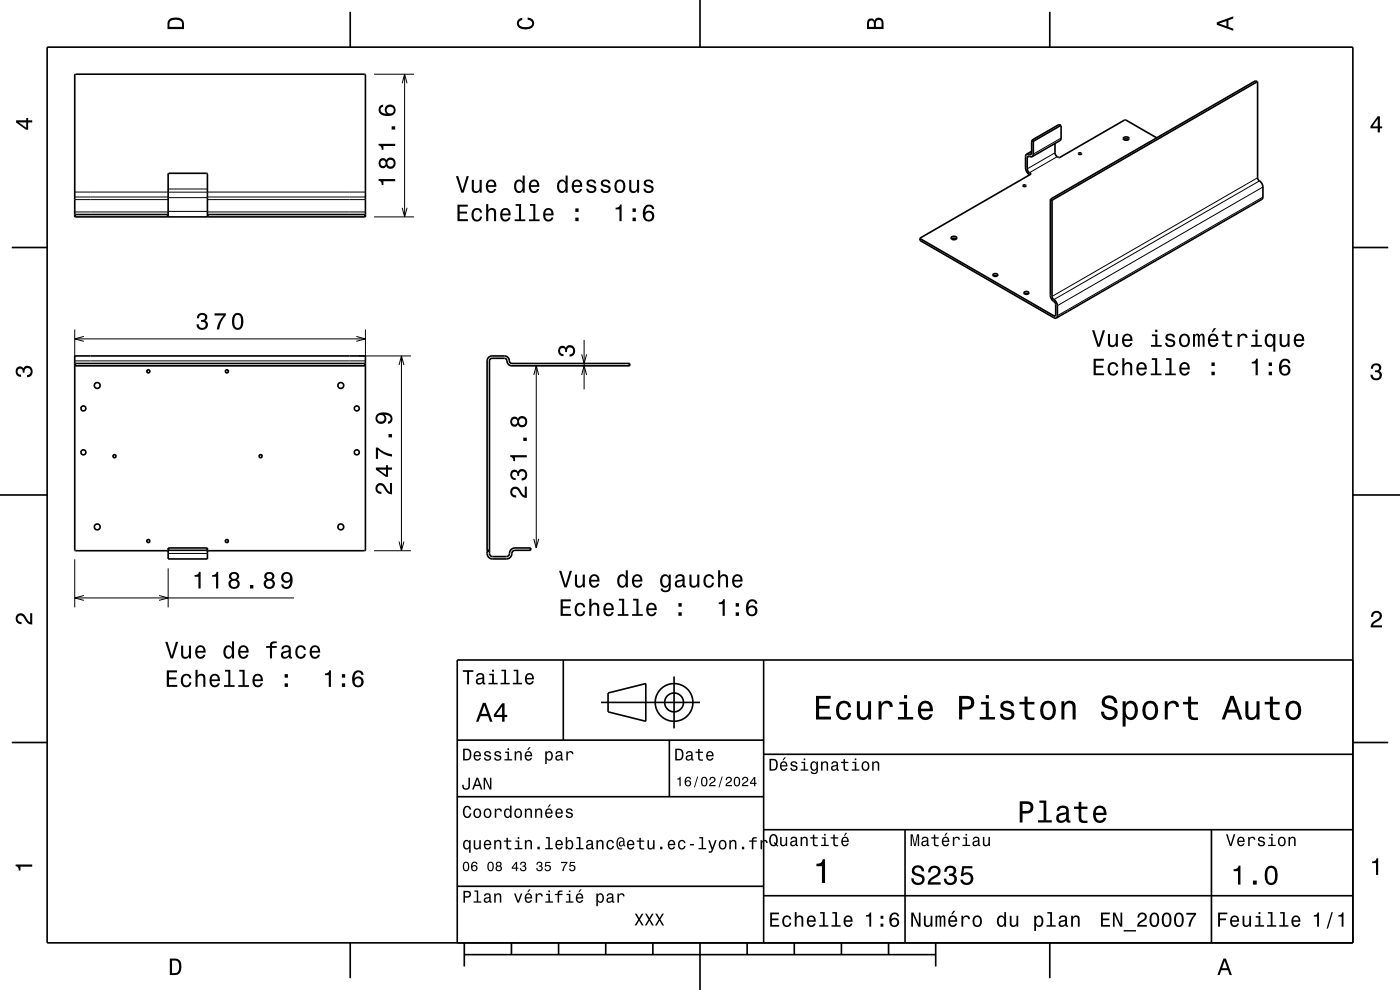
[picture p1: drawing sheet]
<svg xmlns="http://www.w3.org/2000/svg" width="297mm" height="210mm" viewBox="0 0 297 210" stroke-linecap="round" stroke-linejoin="round" font-family="sans-serif">
<g fill="none" stroke="#000" stroke-width=".21">
<path d="M79.4 15.7h8.4M85.3 17.7l.5-2 .6 2M85.8 15.7v30.3M266.3 17.2l.4 .2M218.4 33.2l-.5 .2M218.7 36.8v.1M218.9 32.5l-.5 .3M218.9 29.9l.3 .2M219 29.7l.3 .2M223.8 32.4l-5.9 3.4M224.3 33.2l-5.9 3.4M224.6 26.4l.4 .2"/>
<path d="M225.1 29.3l-5.9 3.4M266.8 37.7l-43.6 25.2M267.2 38.4l-43.6 25.2M267.9 39.7l-43.6 25.1M15.9 40.7h19.8M15.9 41.8h19.8M15.9 42.3h19.8M15.9 45h19.8M16 45.5v.5M35.5 45.5v.5M35.7 40.1h8.3M35.7 40.8h8.3"/>
<path d="M35.7 41.9h8.3M35.7 44.8h8.3M44 40.7h33.5M44 41.8h33.5M44 42.3h33.5M44 45h33.5M44.2 45.5v.5M77.4 45.5v.5M79.4 46h8.4M85.3 44.1l.5 1.9 .6-1.9M195.2 50.6v.4M222.8 42.4l.4 .2"/>
<path d="M222.9 42.2l.4 .2M267.9 41.8l-43.6 25.2M15.9 69.9v5.7M15.9 76.6h61.6M15.9 71.9h61.6M16 77.1v.5M17.8 71.4l-1.9 .5 1.9 .5M75.6 71.4l1.9 .5-1.9 .5M76.2 75.5h11M77.4 77.1v.5M77.5 69.9v5.7M84.6 77.4l.6-1.9 .5 1.9"/>
<path d="M85.2 75.5v41.3M113.2 79.5l.6-1.9 .5 1.9M113.8 77.6v38.6M123.4 75.2l.5 1.9 .5-1.9M123.4 79.5l.5-1.9 .5 1.9M123.9 72.1v10.5M133.4 77.1v.5M224 66.8l-.4 .2M15.9 118.7v10.1M35.7 117.4h8.3M35.8 116.2v.5M43.8 116.2v.5"/>
<path d="M79.4 116.8h7.8M84.6 114.9l.6 1.9 .5-1.9M103.3 116.7h.5M103.3 117h.5M112.4 116.2v.5M113.2 114.3l.6 1.9 .5-1.9M15.9 126.8h46.5M17.8 126.3l-1.9 .5 1.9 .6M33.7 126.3l2 .5-2 .6M35.7 120.6v8.2"/>
</g>
<g fill="none" stroke="#000" stroke-width=".35">
<path d="M10 10h277v190h-277zM15.9 15.9l.1-.2h61.4l.1 .2v30.1h-61.6zM74.3 2.5v7.5M148.5 0v10M222.7 2.5v7.5M266.8 17.4l-43.5 25-.1 .2v20.3l.1 .4 .6 .6 .4 .6v2.5l-.2 .5M266.8 17.4l-.5-.2-43.4 25-.1 .2v20.3l.3 .8 .9 1-.2 2.5h-.2l-28.4-16.4M266.8 17.4v20.3l.1 .4 .7 .6 .3 .6v2.5l-.1 .4-43.7 25.3M217 39.4l.4-.2 .3 .2a.41 .41 0 0 1-.7 0zM217.8 32.7l-.2 .4v2.5a1.8 1.8 0 0 0 .8 1.5M218.9 32.1l-1.1 .6M219 33.2l-.9-.1-.2 .3v2.6l.8 .9-23.5 13.7"/>
<path d="M225.1 26.6v2.7l-.1 .4-6 3.5M225.1 26.6l-5.8 3.3-.1 .2v2.7l-.2 .4M225.1 26.6l-.5-.2-5.6 3.3-.1 .2-.1 2.8-.2 .1-.8-.1M228.8 32.6l.3-.2 .3 .2a.4 .4 0 0 1-.6 0zM238.3 29.3a.64 .64 0 0 1 .7-.3 .64 .64 0 0 1 .5 .5 .64 .64 0 0 1-.7 .3 .64 .64 0 0 1-.5-.5zM238.4 29.6l.5-.2 .5 .2M245.4 29.2l-6.8-3.8-13.8 8a1.04 1.04 0 0 1-1-1v-2M2.5 52.5h7.5M15.9 45.5h19.8M35.7 46v-9.1l.1-.1h8.1l.1 .1v9.1M44 45.5h33.5M195.2 50.6v.4l28.4 16.4 .5 .1"/>
<path d="M201.8 50.4a.64 .64 0 0 1 .7-.3 .64 .64 0 0 1 .4 .5 .64 .64 0 0 1-.6 .3 .64 .64 0 0 1-.5-.5zM201.9 50.7l.5-.2 .5 .2M210.7 58.2a.51 .51 0 0 1 .5-.3 .51 .51 0 0 1 .4 .6l-.6 .1-.3-.1zM210.8 58.5h.8M287 52.5h7.5M15.9 77.1h61.6M15.9 77.6h61.6M103.7 75.8l.7-.3h2.6a1.17 1.17 0 0 1 1.1 1.3l.5 .3h25v.5h-25a1.16 1.16 0 0 1-1.1-1.3l-.5-.3h-2.6a.55 .55 0 0 0-.6 .6v40.8a.67 .67 0 0 0 .7 .7h2.9a1.31 1.31 0 0 0 .8-1.3l.8-.5 3.6-.1v.5h-3.3a1.3 1.3 0 0 0-.9 1.3l-.7 .5-3.2 .1a1.17 1.17 0 0 1-1.2-1.2v-40.8zM217.2 62a.51 .51 0 0 1 .6-.3 .51 .51 0 0 1 .4 .6l-.6 .1-.3-.1zM218.1 62.3h-.8M218.1 62.3h.1M0 105h10"/>
<path d="M35.7 117l-.2-.2h-19.5l-.1-.1v-41.2h61.6v41.2l-.1 .1h-33.2l-.2 .2M35.7 116.2h8.3v2.4h-8.3zM35.7 116.7h8.3M103.3 116.8h.5M287 105h10M119.5 140v17M162 140v60M287 140h-190v60M2.5 157.5h7.5M97 157h65M127.5 149h21M129 147l8-2v8l-8-2z"/>
<path d="M142 157v12M143 143.5v11M287 157.5h7.5M97 169h65M162 176h125M162 160h125M192 176v24M257 176v24M97 188h65M162 190h125M74.3 200v7.5M98.5 202.5h100"/>
<path d="M98.5 200v5M108.5 200v2.5M118.5 200v2.5M128.5 200v2.5M138.5 200v2.5M148.5 200v10M158.5 200v2.5M168.5 200v2.5M178.5 200v2.5M188.5 200v2.5M198.5 200v5M222.7 200v7.5"/>
<circle cx="31.5" cy="78.8" r=".33"/>
<circle cx="48.1" cy="78.8" r=".33"/>
<circle cx="17.7" cy="86.6" r=".53"/>
<circle cx="17.7" cy="95.9" r=".53"/>
<circle cx="20.6" cy="81.8" r=".62"/>
<circle cx="24.3" cy="96.8" r=".33"/>
<circle cx="55.3" cy="96.8" r=".33"/>
<circle cx="72.3" cy="81.8" r=".63"/>
<circle cx="75.7" cy="86.6" r=".53"/>
<circle cx="75.7" cy="95.9" r=".53"/>
<circle cx="20.6" cy="111.8" r=".62"/>
<circle cx="31.5" cy="114.8" r=".33"/>
<circle cx="48.1" cy="114.8" r=".33"/>
<circle cx="72.3" cy="111.8" r=".62"/>
<circle cx="143" cy="149" r="2"/>
<circle cx="143" cy="149" r="4"/>
</g>
<g fill="#000">
<path d="M36 4a2.18 2.18 0 0 0-.5 2.2h3.5v-1.2a1.43 1.43 0 0 0-1.7-1.3zM36.3 4.4a2.15 2.15 0 0 1 2.2 .3l.1 1h-2.6v-1z" fill-rule="evenodd"/>
<path d="M109.9 4.2l.9-.4v.4a.7 .7 0 0 0-.7 .5 .7 .7 0 0 0 .3 .8 1.7 1.7 0 0 0 2.5-.5 .9 .9 0 0 0-1-.8v-.5a1.24 1.24 0 0 1 1.4 1.1 1.24 1.24 0 0 1-1 1.4 2.22 2.22 0 0 1-2.5-.7l-.2-.5z" fill-rule="evenodd"/>
<path d="M184.2 4.2l-.3 .7v1.3h3.5v-1.3a.98 .98 0 0 0-.7-1.1 .98 .98 0 0 0-1.2 .6 .84 .84 0 0 0-1.3-.2zM184.5 4.5a.54 .54 0 0 1 .6-.1 .54 .54 0 0 1 .3 .6v.7h-1zM185.9 4.4a.62 .62 0 0 1 .8-.1 .62 .62 0 0 1 .3 .6v.8h-1.2z" fill-rule="evenodd"/>
<path d="M258.1 4.7v.6l3.5 1.2v-.4l-1-.4v-1.4l1-.4v-.4zM258.6 5l1.6-.5v1z" fill-rule="evenodd"/>
<path d="M3.4 25.5v.5l2.1 1.5h.5v-1.5h.8v-.5h-.8v-.5h-.4v.5zM4 26h1.6v1.1z" fill-rule="evenodd"/>
<path d="M80.3 38v.3a.77 .77 0 0 1 .7 1h.3v-.9h2.5v-.4zM80.6 33.8a1.05 1.05 0 0 0-.2 1.4 1.05 1.05 0 0 0 1.3 .4l.3-.4a1.11 1.11 0 0 0 1.5 .5 1.11 1.11 0 0 0 .4-1.6 1.03 1.03 0 0 0-1-.7 1.03 1.03 0 0 0-.9 .6l-.2-.2a.85 .85 0 0 0-1.2 0zM82.2 34.6a.71 .71 0 0 1 1.4 0 .71 .71 0 0 1-1.4 0zM80.7 34.6a.6 .6 0 0 1 1.2 0 .6 .6 0 0 1-1.2 0zM80.3 30.5v.4a.77 .77 0 0 1 .7 .9h.3v-.8h2.5v-.5zM83.1 26.8v.7h.7v-.7zM80.6 22.5a1.33 1.33 0 0 0-.1 1.5 1.33 1.33 0 0 0 1.3 .6 1.63 1.63 0 0 0 2.1-1.2 1.15 1.15 0 0 0-1.5-1.2 1.15 1.15 0 0 0-.4 1.9 1.02 1.02 0 0 1-1.3-.8 .59 .59 0 0 1 .6-.6v-.5zM82 23.4a.75 .75 0 0 1 1.5 0 .75 .75 0 0 1-1.5 0z" fill-rule="evenodd"/>
<path d="M96.7 37.4l1.2 3.5h.5l1.1-3.5h-.5l-.9 2.9-.9-2.9zM100.1 38.2v1.7a.89 .89 0 0 0 .6 1 .89 .89 0 0 0 1.1-.4v.4h.4v-2.7h-.5v1.5a.65 .65 0 0 1-.3 .8 .65 .65 0 0 1-.9-.3v-2zM103.4 38.4a1.54 1.54 0 0 0 .8 2.6 1.06 1.06 0 0 0 1.1-.9h-.5l-.2 .3-.4 .2a.76 .76 0 0 1-.7-1h1.8a1.16 1.16 0 0 0-.5-1.3 1.16 1.16 0 0 0-1.4 .1zM103.7 38.7a.66 .66 0 0 1 .8-.2 .66 .66 0 0 1 .3 .8h-1.3zM109.3 38.4a1.57 1.57 0 0 0 .8 2.6l.4-.2 .4-.4v.5h.4v-3.7h-.4v1.4a.89 .89 0 0 0-1.6-.2zM109.7 38.7a.62 .62 0 0 1 .7-.2 .62 .62 0 0 1 .4 .6 1.12 1.12 0 0 1-.6 1.5 1.19 1.19 0 0 1-.5-1.9zM112.5 38.4a1.54 1.54 0 0 0 .8 2.6 1.06 1.06 0 0 0 1.1-.9h-.5l-.2 .3-.4 .2a.76 .76 0 0 1-.7-1h1.8a1.16 1.16 0 0 0-.5-1.3 1.16 1.16 0 0 0-1.4 .1zM112.8 38.7a.66 .66 0 0 1 .8-.2 .66 .66 0 0 1 .4 .8h-1.4zM118.4 38.4a1.57 1.57 0 0 0 .8 2.6l.5-.2 .3-.4v.5h.4v-3.7h-.4v1.4a.89 .89 0 0 0-1.6-.2zM118.8 38.7a.62 .62 0 0 1 .7-.2 .62 .62 0 0 1 .4 .6 1.12 1.12 0 0 1-.6 1.5 1.19 1.19 0 0 1-.5-1.9zM121.6 38.4a1.54 1.54 0 0 0 .8 2.6 1.06 1.06 0 0 0 1.1-.9h-.5l-.2 .3-.4 .2a.76 .76 0 0 1-.7-1h1.8a1.16 1.16 0 0 0-.5-1.3 1.16 1.16 0 0 0-1.4 .1zM121.9 38.7a.66 .66 0 0 1 .8-.2 .66 .66 0 0 1 .4 .8h-1.4zM124.7 38.3a.76 .76 0 0 0-.2 .8 .76 .76 0 0 0 .7 .5l.9 .4a.63 .63 0 0 1-.7 .6 .63 .63 0 0 1-.6-.6h-.4a1.07 1.07 0 0 0 1.2 1 1.07 1.07 0 0 0 .9-1.2l-.4-.4-1.1-.3a.53 .53 0 0 1 .4-.7 .53 .53 0 0 1 .6 .5h.4a1.03 1.03 0 0 0-.6-.9 1.03 1.03 0 0 0-1.1 .3zM127.7 38.3a.76 .76 0 0 0-.2 .8 .76 .76 0 0 0 .7 .5l.9 .4a.63 .63 0 0 1-.6 .6 .63 .63 0 0 1-.7-.6h-.4a1.07 1.07 0 0 0 1.2 1 1.07 1.07 0 0 0 .9-1.2l-.4-.4-1.1-.3a.54 .54 0 0 1 .4-.7 .54 .54 0 0 1 .6 .5h.5a1.03 1.03 0 0 0-.7-.9 1.03 1.03 0 0 0-1.1 .3zM130.6 38.4a1.53 1.53 0 0 0 .9 2.6 1.48 1.48 0 0 0 1.2-1.5 1.48 1.48 0 0 0-1.2-1.4l-.5 .1zM131 38.7a.67 .67 0 0 1 .7-.2 .67 .67 0 0 1 .5 .6 1.11 1.11 0 0 1-.7 1.5 1.17 1.17 0 0 1-.5-1.9zM133.5 38.2v1.7a.89 .89 0 0 0 .6 1 .89 .89 0 0 0 1.1-.4v.4h.4v-2.7h-.5v1.5a.65 .65 0 0 1-.3 .8 .65 .65 0 0 1-.9-.3v-2zM136.8 38.3a.76 .76 0 0 0-.2 .8 .76 .76 0 0 0 .7 .5l.9 .4a.63 .63 0 0 1-.6 .6 .63 .63 0 0 1-.7-.6h-.4a1.07 1.07 0 0 0 1.2 1 1.07 1.07 0 0 0 .9-1.2l-.4-.4-1.1-.3a.54 .54 0 0 1 .4-.7 .54 .54 0 0 1 .7 .5h.4a1.03 1.03 0 0 0-.7-.9 1.03 1.03 0 0 0-1.1 .3z" fill-rule="evenodd"/>
<path d="M292.3 24.7l-1.6 2.1v.4h1.6v.9h.4v-.9h.5v-.4h-.5v-2.1zM292.3 25.2v1.6h-1.1z" fill-rule="evenodd"/>
<path d="M97 43.4v3.5h2.3v-.4h-1.8v-1.2h1.6v-.4h-1.6v-1.1h1.7v-.4zM100.3 44.5a1.52 1.52 0 0 0 .9 2.5 1.05 1.05 0 0 0 1.1-1.1h-.5a.67 .67 0 0 1-.6 .7 .67 .67 0 0 1-.7-.6 1.11 1.11 0 0 1 .7-1.5 .6 .6 0 0 1 .6 .6h.5a1.09 1.09 0 0 0-.8-1 1.09 1.09 0 0 0-1.2 .4zM103.1 43.3v3.6h.5v-1.6a.63 .63 0 0 1 .4-.7 .63 .63 0 0 1 .8 .3v2h.4v-1.8a.88 .88 0 0 0-.6-.9 .88 .88 0 0 0-1 .4v-1.3zM106.4 44.5a1.54 1.54 0 0 0 .8 2.5 1.06 1.06 0 0 0 1.1-.9h-.4l-.3 .4-.3 .1a.76 .76 0 0 1-.7-.9h1.7a1.17 1.17 0 0 0-.5-1.4 1.17 1.17 0 0 0-1.4 .2zM106.8 44.7a.66 .66 0 0 1 .8-.1 .66 .66 0 0 1 .3 .7h-1.3zM109.4 43.3v.4h.7v2.8h-.9v.4h2.2v-.4h-.9v-3.2zM112.4 43.3v.4h.7v2.8h-.9v.4h2.3v-.4h-.9v-3.2zM115.5 44.5a1.54 1.54 0 0 0 .8 2.5 1.06 1.06 0 0 0 1.1-.9h-.4l-.3 .4-.3 .1a.76 .76 0 0 1-.7-.9h1.7a1.17 1.17 0 0 0-.4-1.4 1.17 1.17 0 0 0-1.5 .2zM115.9 44.7a.66 .66 0 0 1 .8-.1 .66 .66 0 0 1 .3 .7h-1.3zM122.1 46.2v.7h.6v-.7zM122.1 44.2v.8h.6v-.8z" fill-rule="evenodd"/>
<path d="M130.6 44.1v.3h.8v2.5h.5v-3.5h-.4a.77 .77 0 0 1-.9 .7zM134.2 46.2v.7h.7v-.7zM134.2 44.2v.8h.7v-.8zM136.9 43.7l-.5 .8a1.75 1.75 0 0 0 1.2 2.5 1.15 1.15 0 0 0 1.2-1.6 1.15 1.15 0 0 0-1.9-.3 1.03 1.03 0 0 1 .8-1.3 .58 .58 0 0 1 .6 .6h.5a1.12 1.12 0 0 0-.7-1 1.12 1.12 0 0 0-1.2 .3zM136.8 45.9a.75 .75 0 0 1 1.5 0 .75 .75 0 0 1-1.5 0z" fill-rule="evenodd"/>
<path d="M42.1 66.7l-.3 .8h.4a.62 .62 0 0 1 .3-.7 .62 .62 0 0 1 .8 .2 .62 .62 0 0 1-.2 .8l-.5 .1v.4a.72 .72 0 0 1 1 .4 .72 .72 0 0 1-.5 .9 .72 .72 0 0 1-.9-.5l-.1-.3h-.4a1.18 1.18 0 0 0 1.5 1.2 1.18 1.18 0 0 0 .6-1.9l-.2-.1a.91 .91 0 0 0 .3-1.1 .91 .91 0 0 0-1-.5zM45.5 66.5v.4h1.9a5.2 5.2 0 0 0-1.4 3h.5a5.3 5.3 0 0 1 1.4-3v-.4zM49.5 66.8a2.67 2.67 0 0 0 .4 3.1 1.14 1.14 0 0 0 1.7-.9 2.31 2.31 0 0 0-.7-2.5l-.5-.1-.5 .1zM50.1 66.9h.7a2.38 2.38 0 0 1 0 2.6h-.7a2.37 2.37 0 0 1 0-2.6z" fill-rule="evenodd"/>
<path d="M118.6 73.6a.86 .86 0 0 1 1.4 .2 1.06 1.06 0 0 1 1.3-.5 1.06 1.06 0 0 1 .7 1.2 1.1 1.1 0 0 1-1.2 1.1v-.4a.71 .71 0 0 0 .8-1 .71 .71 0 0 0-1.3-.1v.6h-.4a.61 .61 0 0 0-.3-.8 .61 .61 0 0 0-.8 .2 .61 .61 0 0 0 .2 .8l.6 .2v.5a1.15 1.15 0 0 1-1.2-.7 1.15 1.15 0 0 1 .2-1.3z" fill-rule="evenodd"/>
<path d="M232 76.1v3.5h2.2v-.4h-1.7v-1.2h1.5v-.4h-1.5v-1.1h1.7v-.4zM235.3 77.2a1.53 1.53 0 0 0 .8 2.5 1.06 1.06 0 0 0 1.1-1.1h-.4a.67 .67 0 0 1-.6 .7 .67 .67 0 0 1-.7-.6 1.11 1.11 0 0 1 .6-1.5 .6 .6 0 0 1 .7 .6h.4a1.09 1.09 0 0 0-.7-1 1.09 1.09 0 0 0-1.2 .4zM238.1 76v3.6h.4v-1.6a.64 .64 0 0 1 .4-.7 .64 .64 0 0 1 .8 .3l.1 2h.4v-1.8a.88 .88 0 0 0-.6-1 .88 .88 0 0 0-1.1 .5v-1.3zM241.4 77.2a1.54 1.54 0 0 0 .8 2.5 1.06 1.06 0 0 0 1-.9h-.4l-.2 .4-.4 .1a.76 .76 0 0 1-.7-.9h1.8a1.16 1.16 0 0 0-.5-1.4 1.16 1.16 0 0 0-1.4 .2zM241.7 77.4a.66 .66 0 0 1 .8-.1 .66 .66 0 0 1 .3 .7h-1.3zM244.4 76v.4h.6v2.8h-.9v.4h2.3v-.4h-.9v-3.2zM247.4 76v.4h.7v2.8h-.9v.4h2.2v-.4h-.9v-3.2zM250.5 77.2a1.54 1.54 0 0 0 .8 2.5 1.05 1.05 0 0 0 1.1-.9h-.5l-.2 .4-.4 .1a.76 .76 0 0 1-.7-.9h1.8a1.16 1.16 0 0 0-.5-1.4 1.16 1.16 0 0 0-1.4 .2zM250.8 77.4a.66 .66 0 0 1 .8-.1 .66 .66 0 0 1 .3 .7h-1.3zM257 78.8v.8h.7v-.8zM257 76.9v.7h.7v-.7z" fill-rule="evenodd"/>
<path d="M231.7 70l1.1 3.6h.5l1.1-3.6h-.5l-.8 3-.9-3zM235 70.8v1.8a.89 .89 0 0 0 .7 1 .89 .89 0 0 0 1-.5v.5h.4v-2.8h-.4v1.6a.65 .65 0 0 1-.4 .8 .65 .65 0 0 1-.8-.3v-2.1zM238.3 71.1a1.54 1.54 0 0 0 .8 2.5 1.06 1.06 0 0 0 1.1-.8h-.4l-.2 .3-.4 .2a.76 .76 0 0 1-.7-1h1.8a1.17 1.17 0 0 0-.5-1.3 1.17 1.17 0 0 0-1.5 .1zM238.7 71.3a.66 .66 0 0 1 .8-.1 .66 .66 0 0 1 .3 .8h-1.3zM244.4 70.9v.4h.7v1.9h-.9v.4h2.2v-.4h-.9v-2.3zM245.1 69.9v.5h.4v-.5zM247.5 71a.76 .76 0 0 0-.2 .8 .76 .76 0 0 0 .7 .5l.9 .4a.63 .63 0 0 1-.6 .6 .63 .63 0 0 1-.7-.6h-.4a1.07 1.07 0 0 0 1.2 .9 1.07 1.07 0 0 0 .9-1.2l-.4-.3-1.1-.3a.54 .54 0 0 1 .4-.7 .54 .54 0 0 1 .6 .5h.5a1.03 1.03 0 0 0-.7-.9 1.03 1.03 0 0 0-1.1 .3zM250.4 71.1a1.53 1.53 0 0 0 .9 2.5 1.48 1.48 0 0 0 1.2-1.4 1.48 1.48 0 0 0-1.2-1.5l-.5 .2zM250.7 71.4a.67 .67 0 0 1 .8-.2 .67 .67 0 0 1 .5 .5 1.11 1.11 0 0 1-.7 1.6 1.17 1.17 0 0 1-.6-1.9zM253.1 70.8v2.8h.4v-2.1l.2-.3h.3l.1 .2v2.2h.4v-2.1l.4-.4 .2 .2v.4v1.9h.4v-1.9a.69 .69 0 0 0-.5-1l-.5 .4-.2-.2-.3-.2-.5 .4v-.3zM257.5 69.6l-.5 .9h.3l.7-.9zM256.5 71.1a1.54 1.54 0 0 0 .8 2.5 1.06 1.06 0 0 0 1.1-.8h-.4l-.2 .3-.4 .2a.76 .76 0 0 1-.7-1h1.8a1.16 1.16 0 0 0-.5-1.3 1.16 1.16 0 0 0-1.5 .1zM256.9 71.3a.66 .66 0 0 1 .8-.1 .66 .66 0 0 1 .3 .8h-1.3zM259.9 70.1v.8h-.7v.4h.7l.1 1.8a1.05 1.05 0 0 0 1.4 .5v-.4a.69 .69 0 0 1-1-.3v-1.6h1v-.4h-1v-.8zM262.5 70.8v2.8h.5v-1.6a.67 .67 0 0 1 .4-.8 .67 .67 0 0 1 .8 .3v.2h.5a.89 .89 0 0 0-.7-.9 .89 .89 0 0 0-1.1 .5v-.5zM265.6 70.9v.4h.7v1.9h-.9v.4h2.3v-.4h-.9v-2.3zM266.3 69.9v.5h.5v-.5zM268.6 71.1a1.57 1.57 0 0 0 .7 2.5l.5-.1 .3-.4v1.5h.5v-3.8h-.5v.5l-.1-.3a.88 .88 0 0 0-1.4 .1zM268.9 71.4a.62 .62 0 0 1 .7-.2 .62 .62 0 0 1 .5 .5 1.12 1.12 0 0 1-.7 1.6 1.19 1.19 0 0 1-.5-1.9zM271.5 70.8v1.8a.89 .89 0 0 0 .6 1 .89 .89 0 0 0 1.1-.5v.5h.4v-2.8h-.5v1.6a.65 .65 0 0 1-.4 .8 .65 .65 0 0 1-.8-.3v-2.1zM274.8 71.1a1.54 1.54 0 0 0 .8 2.5 1.06 1.06 0 0 0 1-.8h-.4l-.2 .3-.4 .2a.76 .76 0 0 1-.7-1h1.8a1.16 1.16 0 0 0-.5-1.3 1.16 1.16 0 0 0-1.4 .1zM275.1 71.3a.66 .66 0 0 1 .8-.1 .66 .66 0 0 1 .3 .8h-1.3z" fill-rule="evenodd"/>
<path d="M265.6 76.8v.3h.8v2.5h.4v-3.5h-.3a.77 .77 0 0 1-.9 .7zM269.1 78.8v.8h.7v-.8zM269.1 76.9v.7h.7v-.7zM271.9 76.4l-.5 .8a1.75 1.75 0 0 0 1.2 2.5 1.15 1.15 0 0 0 1.1-1.6 1.15 1.15 0 0 0-1.9-.3 1.02 1.02 0 0 1 .8-1.3 .59 .59 0 0 1 .7 .5h.4a1.12 1.12 0 0 0-.7-.9 1.12 1.12 0 0 0-1.1 .3zM271.8 78.6a.75 .75 0 0 1 1.5 0 .75 .75 0 0 1-1.5 0z" fill-rule="evenodd"/>
<path d="M291.1 77.4a1.08 1.08 0 0 1 1.4-.2 1.08 1.08 0 0 1 .4 1.2l-.3 .3a1.06 1.06 0 0 1 .5 1.3 1.06 1.06 0 0 1-1.2 .7 1.1 1.1 0 0 1-1.2-1.2h.5a.71 .71 0 0 0 1 .8 .71 .71 0 0 0 .1-1.3h-.6v-.4a.61 .61 0 0 0 .8-.3 .61 .61 0 0 0-.2-.8 .61 .61 0 0 0-.9 .2l-.1 .5h-.5z" fill-rule="evenodd"/>
<path d="M3.6 78a.86 .86 0 0 1 1.4 .2 1.06 1.06 0 0 1 1.2-.6 1.06 1.06 0 0 1 .7 1.2 1.1 1.1 0 0 1-1.2 1.2v-.4a.71 .71 0 0 0 .8-1 .71 .71 0 0 0-1.3-.1v.6h-.4a.61 .61 0 0 0-.3-.8 .61 .61 0 0 0-.8 .2 .61 .61 0 0 0 .2 .8l.6 .2v.4a1.15 1.15 0 0 1-1.2-.6 1.15 1.15 0 0 1 .3-1.3z" fill-rule="evenodd"/>
<path d="M79.9 102.8a1.2 1.2 0 0 0-.2 1.3 1.2 1.2 0 0 0 1.2 .7v-.5a.7 .7 0 0 1-.8-.5 .7 .7 0 0 1 .5-.8 .7 .7 0 0 1 .8 .5 1.8 1.8 0 0 0 1.8 1.4v-2.4h-.5v1.9a2.2 2.2 0 0 1-1.1-1.5 1.1 1.1 0 0 0-1.7-.1zM79.7 99.2v.4l2.2 1.6h.4v-1.6h.9v-.4h-.9v-.5h-.4v.5zM80.3 99.6h1.6v1.1zM79.7 94.9v2.4h.5v-1.9a5.2 5.2 0 0 0 3 1.5v-.5a5.3 5.3 0 0 1-3-1.5zM82.4 92.1v.7h.8v-.7zM80.1 87.8a1.17 1.17 0 0 0-.3 1.7 1.17 1.17 0 0 0 1.7 .2 1.17 1.17 0 0 0 .1-1.7 1.03 1.03 0 0 1 1.3 .8 .56 .56 0 0 1-.6 .6v.5a1.18 1.18 0 0 0 1-1.2 1.18 1.18 0 0 0-1.2-1.1 2.92 2.92 0 0 0-2 .2zM80.1 88.7a.74 .74 0 0 1 1.4 0 .74 .74 0 0 1-1.4 0z" fill-rule="evenodd"/>
<path d="M108.5 103.5a1.2 1.2 0 0 0-.2 1.4 1.2 1.2 0 0 0 1.2 .6v-.4a.7 .7 0 0 1-.8-.5 .7 .7 0 0 1 .5-.9 .7 .7 0 0 1 .8 .5 1.8 1.8 0 0 0 1.8 1.4v-2.4h-.5v1.9a1.69 1.69 0 0 1-.9-1.1 1.14 1.14 0 0 0-1.9-.5zM108.5 99.9a1.17 1.17 0 0 0-.2 1.3 1.17 1.17 0 0 0 1.1 .6v-.4a.62 .62 0 0 1-.8-.3 .62 .62 0 0 1 .3-.8 .62 .62 0 0 1 .8 .2v.5h.4a.72 .72 0 0 1 .5-1 .72 .72 0 0 1 .9 .5 .72 .72 0 0 1-.5 .9l-.3 .1v.4a1.18 1.18 0 0 0 1.2-1.5 1.18 1.18 0 0 0-1.9-.6l-.1 .3a.86 .86 0 0 0-1.4-.2zM108.2 96.6v.3a.77 .77 0 0 1 .7 .9h.4v-.8h2.5v-.4zM111 92.8v.7h.8v-.7zM108.5 88.7a1.05 1.05 0 0 0-.2 1.3 1.05 1.05 0 0 0 1.3 .4l.3-.3a1.11 1.11 0 0 0 1.5 .4 1.11 1.11 0 0 0 .4-1.6 1.03 1.03 0 0 0-.9-.7 1.03 1.03 0 0 0-1 .6l-.1-.2a.84 .84 0 0 0-1.3 .1zM110.1 89.5a.71 .71 0 0 1 1.4 0 .71 .71 0 0 1-1.4 0zM108.6 89.5a.6 .6 0 0 1 1.2 0 .6 .6 0 0 1-1.2 0z" fill-rule="evenodd"/>
<path d="M3.6 130.4a1.22 1.22 0 0 1 2 .7l.4 .6 .4 .3v-1.9h.4v2.4a1.8 1.8 0 0 1-1.7-1.4 .71 .71 0 0 0-.9-.5 .71 .71 0 0 0-.5 .8 .71 .71 0 0 0 .9 .5v.5a1.18 1.18 0 0 1-1.2-.7 1.18 1.18 0 0 1 .2-1.3z" fill-rule="evenodd"/>
<path d="M35.1 136.2l1.1 3.5h.5l1.1-3.5h-.5l-.9 2.9-.9-2.9zM38.4 137v1.7a.89 .89 0 0 0 .6 1 .89 .89 0 0 0 1.1-.5v.5h.4v-2.7h-.4v1.5a.65 .65 0 0 1-.4 .8 .65 .65 0 0 1-.8-.3v-2zM41.7 137.2a1.55 1.55 0 0 0 .8 2.6 1.07 1.07 0 0 0 1.1-.9h-.4l-.3 .3-.3 .2a.76 .76 0 0 1-.7-1h1.7a1.17 1.17 0 0 0-.5-1.3 1.17 1.17 0 0 0-1.4 .1zM42.1 137.5a.66 .66 0 0 1 .7-.2 .66 .66 0 0 1 .4 .8h-1.3zM47.7 137.2a1.58 1.58 0 0 0 .7 2.6l.5-.2 .3-.4v.5h.4v-3.7h-.4v1.4a.89 .89 0 0 0-1.5-.2zM48 137.5a.62 .62 0 0 1 .7-.2 .62 .62 0 0 1 .5 .6 1.12 1.12 0 0 1-.7 1.5 1.19 1.19 0 0 1-.5-1.9zM50.8 137.2a1.54 1.54 0 0 0 .8 2.6 1.07 1.07 0 0 0 1.1-.9h-.4l-.3 .3-.3 .2a.76 .76 0 0 1-.7-1h1.7a1.17 1.17 0 0 0-.4-1.3 1.17 1.17 0 0 0-1.5 .1zM51.2 137.5a.66 .66 0 0 1 .8-.2 .66 .66 0 0 1 .3 .8h-1.3zM56.5 137v.4h.8v2.3h.4v-2.3h1v-.4h-1v-.3l.4-.2h.6v-.4a1.04 1.04 0 0 0-1.4 .7v.2zM60 137.1l-.3 .6h.4a.55 .55 0 0 1 .7-.5 .55 .55 0 0 1 .4 .8h-.2a1 1 0 0 0-1.1 .2 1 1 0 0 0-.2 1.1 .93 .93 0 0 0 1.6 0l.1 .3 .6 .1v-.4h-.3v-1.6a1.02 1.02 0 0 0-1.7-.6zM60.1 138.6l1.1-.3a.77 .77 0 0 1-.2 .9 .77 .77 0 0 1-.8 0zM62.9 137.2a1.53 1.53 0 0 0 .9 2.6 1.07 1.07 0 0 0 1.1-1.1h-.4a.67 .67 0 0 1-.7 .7 .67 .67 0 0 1-.7-.6 1.11 1.11 0 0 1 .7-1.6 .59 .59 0 0 1 .6 .7h.5a1.09 1.09 0 0 0-.8-1 1.09 1.09 0 0 0-1.2 .3zM66 137.2a1.54 1.54 0 0 0 .8 2.6 1.07 1.07 0 0 0 1.1-.9h-.5l-.2 .3-.4 .2a.76 .76 0 0 1-.7-1h1.8a1.17 1.17 0 0 0-.5-1.3 1.17 1.17 0 0 0-1.4 .1zM66.3 137.5a.66 .66 0 0 1 .8-.2 .66 .66 0 0 1 .4 .8h-1.4z" fill-rule="evenodd"/>
<path d="M41.3 122v.3h.8v2.5h.5v-3.5h-.4a.77 .77 0 0 1-.9 .7zM45 122v.3h.8v2.5h.5v-3.5h-.4a.77 .77 0 0 1-.9 .7zM48.9 121.6a.83 .83 0 0 0 .1 1.4 1.11 1.11 0 0 0-.4 1.5 1.11 1.11 0 0 0 1.6 .4 1.03 1.03 0 0 0 .7-1 1.03 1.03 0 0 0-.6-.9 .89 .89 0 0 0 .4-1.1 .89 .89 0 0 0-1-.6zM48.9 123.9a.75 .75 0 0 1 1.5 0 .75 .75 0 0 1-1.5 0zM49 122.3a.6 .6 0 0 1 1.2 0 .6 .6 0 0 1-1.2 0zM53 124.1v.7h.7v-.7zM56.3 121.6a.83 .83 0 0 0 .2 1.4 1.11 1.11 0 0 0-.4 1.5 1.11 1.11 0 0 0 1.5 .4 1.03 1.03 0 0 0 .7-1 1.03 1.03 0 0 0-.5-.9 .89 .89 0 0 0 .4-1.1 .89 .89 0 0 0-1.1-.6zM56.4 123.9a.71 .71 0 0 1 1.4 0 .71 .71 0 0 1-1.4 0zM56.5 122.3a.6 .6 0 0 1 1.2 0 .6 .6 0 0 1-1.2 0zM60 121.6a1.15 1.15 0 0 0-.1 1.7 1.15 1.15 0 0 0 1.7 0 1.02 1.02 0 0 1-.8 1.2 .56 .56 0 0 1-.7-.5h-.4a1.18 1.18 0 0 0 1.2 .9 1.18 1.18 0 0 0 1.1-1.1 1.77 1.77 0 0 0-1.2-2.5zM60.1 122.5a.75 .75 0 0 1 1.5 0 .75 .75 0 0 1-1.5 0z" fill-rule="evenodd"/>
<path d="M118.9 127.1v3.5h2.2v-.4h-1.7v-1.2h1.6v-.4h-1.6v-1h1.7v-.5zM122.2 128.2a1.53 1.53 0 0 0 .8 2.5 1.06 1.06 0 0 0 1.1-1h-.4a.67 .67 0 0 1-.6 .6 .67 .67 0 0 1-.7-.6 1.11 1.11 0 0 1 .7-1.5 .6 .6 0 0 1 .6 .6h.4a1.09 1.09 0 0 0-.7-.9 1.09 1.09 0 0 0-1.2 .3zM125 127v3.6h.5v-1.5a.63 .63 0 0 1 .4-.8 .63 .63 0 0 1 .8 .3v2h.4v-1.7a.88 .88 0 0 0-.6-1 .88 .88 0 0 0-1 .4v-1.3zM128.3 128.2a1.54 1.54 0 0 0 .8 2.5 1.06 1.06 0 0 0 1.1-.8h-.5l-.2 .3-.4 .1a.76 .76 0 0 1-.7-.9h1.8a1.17 1.17 0 0 0-.5-1.4 1.17 1.17 0 0 0-1.4 .2zM128.6 128.4a.66 .66 0 0 1 .8-.1 .66 .66 0 0 1 .4 .7h-1.4zM131.3 127v.4h.7v2.9h-.9v.3h2.2v-.3h-.9v-3.3zM134.3 127v.4h.7v2.9h-.9v.3h2.3v-.3h-.9v-3.3zM137.4 128.2a1.54 1.54 0 0 0 .8 2.5 1.06 1.06 0 0 0 1.1-.8h-.5l-.2 .3-.4 .1a.76 .76 0 0 1-.7-.9h1.8a1.17 1.17 0 0 0-.5-1.4 1.17 1.17 0 0 0-1.4 .2zM137.7 128.4a.66 .66 0 0 1 .8-.1 .66 .66 0 0 1 .4 .7h-1.4zM143.9 129.9v.7h.7v-.7zM143.9 127.9v.8h.7v-.8z" fill-rule="evenodd"/>
<path d="M118.6 121.1l1.1 3.5h.5l1.1-3.5h-.4l-.9 3-.9-3zM122 121.9v1.8a.89 .89 0 0 0 .6 1 .89 .89 0 0 0 1-.5v.4h.5v-2.7h-.5v1.5a.65 .65 0 0 1-.4 .8 .65 .65 0 0 1-.8-.3v-2zM125.3 122.2a1.54 1.54 0 0 0 .7 2.5 1.07 1.07 0 0 0 1.1-.9h-.4l-.2 .4-.4 .1a.76 .76 0 0 1-.7-.9h1.8a1.16 1.16 0 0 0-.5-1.4 1.16 1.16 0 0 0-1.4 .2zM125.6 122.4a.66 .66 0 0 1 .8-.1 .66 .66 0 0 1 .3 .7h-1.3zM131.2 122.2a1.57 1.57 0 0 0 .8 2.5l.4-.1 .4-.4v.4h.4v-3.6h-.4v1.3a.89 .89 0 0 0-1.6-.1zM131.6 122.5a.62 .62 0 0 1 .6-.3 .62 .62 0 0 1 .5 .6 1.12 1.12 0 0 1-.6 1.5 1.19 1.19 0 0 1-.5-1.8zM134.4 122.2a1.55 1.55 0 0 0 .8 2.5 1.07 1.07 0 0 0 1-.9h-.4l-.2 .4-.4 .1a.76 .76 0 0 1-.7-.9h1.8a1.17 1.17 0 0 0-.5-1.4 1.17 1.17 0 0 0-1.4 .2zM134.7 122.4a.66 .66 0 0 1 .8-.1 .66 .66 0 0 1 .3 .7h-1.3zM140.3 122.2a1.57 1.57 0 0 0 .8 2.5l.4-.1 .4-.4a.73 .73 0 0 1-.3 1 .73 .73 0 0 1-1-.4h-.5a1.1 1.1 0 0 0 1.3 .9 1.1 1.1 0 0 0 .9-1.2v-2.6h-.4v.4l-.4-.4a.9 .9 0 0 0-1.2 .3zM140.7 122.5a.63 .63 0 0 1 .7-.3 .63 .63 0 0 1 .4 .6 1.11 1.11 0 0 1-.6 1.5 1.2 1.2 0 0 1-.5-1.8zM143.5 122l-.2 .7h.4a.55 .55 0 0 1 .6-.6 .55 .55 0 0 1 .4 .8l-.2 .1a1 1 0 0 0-1 .2 1 1 0 0 0-.3 1 .93 .93 0 0 0 1.6 0l.1 .3 .6 .1v-.3l-.2-.1-.1-1.6a1.02 1.02 0 0 0-.6-.8 1.02 1.02 0 0 0-1.1 .2zM143.7 123.5l1.1-.3a.77 .77 0 0 1-.2 .9 .77 .77 0 0 1-.9 .1zM146.3 121.9v1.8a.89 .89 0 0 0 .6 1 .89 .89 0 0 0 1-.5v.4h.5v-2.7h-.5v1.5a.65 .65 0 0 1-.4 .8 .65 .65 0 0 1-.8-.3v-2zM149.5 122.2a1.53 1.53 0 0 0 .9 2.5 1.06 1.06 0 0 0 1.1-1.1h-.5a.67 .67 0 0 1-.6 .7 .67 .67 0 0 1-.7-.6 1.11 1.11 0 0 1 .7-1.5 .59 .59 0 0 1 .6 .6h.5a1.09 1.09 0 0 0-.8-1 1.09 1.09 0 0 0-1.2 .4zM152.3 121v3.6h.5v-1.6a.63 .63 0 0 1 .5-.8 .63 .63 0 0 1 .7 .7v1.7h.4v-1.8a.88 .88 0 0 0-.6-1 .88 .88 0 0 0-1 .5v-1.3zM155.6 122.2a1.54 1.54 0 0 0 .8 2.5 1.06 1.06 0 0 0 1.1-.9h-.4l-.3 .4-.3 .1a.76 .76 0 0 1-.7-.9h1.7a1.16 1.16 0 0 0-.4-1.4 1.16 1.16 0 0 0-1.5 .2zM156 122.4a.66 .66 0 0 1 .8-.1 .66 .66 0 0 1 .3 .7h-1.3z" fill-rule="evenodd"/>
<path d="M152.5 127.8v.3h.8v2.5h.5v-3.5h-.4a.77 .77 0 0 1-.9 .7zM156.1 129.9v.7h.7v-.7zM156.1 127.9v.8h.7v-.8zM158.8 127.4a2.39 2.39 0 0 0 .2 3.2 1.16 1.16 0 0 0 1.5-.3 1.16 1.16 0 0 0-.2-1.5 1.16 1.16 0 0 0-1.6 0 1.03 1.03 0 0 1 .9-1.3 .58 .58 0 0 1 .6 .6h.5a1.12 1.12 0 0 0-.8-.9 1.12 1.12 0 0 0-1.1 .2zM158.7 129.6a.75 .75 0 0 1 1.5 0 .75 .75 0 0 1-1.5 0z" fill-rule="evenodd"/>
<path d="M291.2 129.9a1.18 1.18 0 0 1 1.9 .3 1.18 1.18 0 0 1-1 1.7l-.5 .3-.3 .5h1.9v.4h-2.4a1.8 1.8 0 0 1 1.4-1.8 .71 .71 0 0 0 .5-.8 .71 .71 0 0 0-.9-.5 .71 .71 0 0 0-.5 .8h-.4z" fill-rule="evenodd"/>
<path d="M35.4 142.2v3.5h2.2v-.4h-1.8v-1.2h1.6v-.4h-1.6v-1.1h1.8v-.4zM38.7 143.3a1.53 1.53 0 0 0 .8 2.5 1.07 1.07 0 0 0 1.1-1.1h-.4a.67 .67 0 0 1-.7 .7 .67 .67 0 0 1-.7-.6 1.11 1.11 0 0 1 .7-1.5 .59 .59 0 0 1 .7 .6h.4a1.09 1.09 0 0 0-.8-1 1.09 1.09 0 0 0-1.1 .4zM41.5 142.1v3.6h.4v-1.6a.63 .63 0 0 1 .5-.8 .63 .63 0 0 1 .7 .7v1.7h.5v-1.8a.88 .88 0 0 0-.6-1 .88 .88 0 0 0-1.1 .5v-1.3zM44.7 143.3a1.54 1.54 0 0 0 .8 2.5 1.07 1.07 0 0 0 1.1-.9h-.4l-.2 .4-.4 .1a.76 .76 0 0 1-.7-.9h1.8a1.16 1.16 0 0 0-.5-1.4 1.16 1.16 0 0 0-1.5 .2zM45.1 143.5a.66 .66 0 0 1 .8-.1 .66 .66 0 0 1 .3 .7h-1.3zM47.7 142.1v.4h.7v2.8h-.9v.4h2.3v-.4h-.9v-3.2zM50.8 142.1v.4h.7v2.8h-1v.4h2.3v-.4h-.9v-3.2zM53.8 143.3a1.54 1.54 0 0 0 .8 2.5 1.06 1.06 0 0 0 1.1-.9h-.4l-.2 .4-.4 .1a.76 .76 0 0 1-.7-.9h1.8a1.16 1.16 0 0 0-.5-1.4 1.16 1.16 0 0 0-1.5 .2zM54.2 143.5a.66 .66 0 0 1 .8-.1 .66 .66 0 0 1 .3 .7h-1.3zM60.4 145v.7h.7v-.7zM60.4 143v.8h.7v-.8z" fill-rule="evenodd"/>
<path d="M68.9 142.9v.3h.8v2.5h.5v-3.5h-.3a.77 .77 0 0 1-1 .7zM72.5 145v.7h.7v-.7zM72.5 143v.8h.7v-.8zM75.2 142.5a2.39 2.39 0 0 0 .2 3.2 1.16 1.16 0 0 0 1.5-.3 1.16 1.16 0 0 0-.1-1.6 1.16 1.16 0 0 0-1.6 .1 1.02 1.02 0 0 1 .8-1.3 .58 .58 0 0 1 .7 .6h.4a1.11 1.11 0 0 0-.7-1 1.11 1.11 0 0 0-1.2 .3zM75.2 144.7a.75 .75 0 0 1 1.5 0 .75 .75 0 0 1-1.5 0z" fill-rule="evenodd"/>
<path d="M98.2 158.8v2.5h.9a1.37 1.37 0 0 0 .7-2.2 1.56 1.56 0 0 0-1.6-.3zM98.6 159.1a.98 .98 0 0 1 1.1 .7 .98 .98 0 0 1-.6 1.2h-.5zM100.7 159.6a1.04 1.04 0 0 0-.2 1.2 1.04 1.04 0 0 0 1 .5l.5-.5h-.3l-.4 .3a.54 .54 0 0 1-.5-.7h1.3a.83 .83 0 0 0-.4-.9 .83 .83 0 0 0-1 .1zM100.9 159.7l.2-.1a.47 .47 0 0 1 .5 .1 .47 .47 0 0 1 .1 .5h-.9zM102.9 159.5l-.2 .1a.69 .69 0 0 0 .9 .9l.2 .1a.43 .43 0 0 1-.4 .5 .43 .43 0 0 1-.4-.4h-.3a.74 .74 0 0 0 .9 .7 .74 .74 0 0 0 .5-1l-1-.4a.38 .38 0 0 1 .3-.5 .38 .38 0 0 1 .4 .4h.3a.78 .78 0 0 0-1.2-.4zM105.1 159.5l-.2 .1a.69 .69 0 0 0 .9 .9l.2 .1a.43 .43 0 0 1-.4 .5 .43 .43 0 0 1-.5-.4h-.3a.74 .74 0 0 0 .9 .7 .74 .74 0 0 0 .5-1l-.9-.4a.38 .38 0 0 1 .3-.5 .38 .38 0 0 1 .4 .4h.3a.77 .77 0 0 0-1.2-.4zM107.2 159.4v.3h.5v1.3h-.7v.3h1.6v-.3h-.6v-1.6zM107.7 158.7v.4h.3v-.4zM109.2 159.4v1.9h.3v-1.1a.45 .45 0 0 1 .4-.6 .45 .45 0 0 1 .5 .5v1.2h.3v-1.3a.63 .63 0 0 0-.5-.7 .63 .63 0 0 0-.7 .4v-.3zM112.2 158.5l-.4 .6h.3l.5-.6zM111.5 159.6a1.04 1.04 0 0 0-.2 1.2 1.04 1.04 0 0 0 1.1 .5l.5-.5h-.3l-.5 .3a.54 .54 0 0 1-.5-.7h1.3a.83 .83 0 0 0-.4-.9 .83 .83 0 0 0-1 .1zM111.8 159.7l.1-.1a.48 .48 0 0 1 .5 .1 .48 .48 0 0 1 .2 .5h-1zM115.7 159.4v2.7h.3v-1.1a.66 .66 0 0 0 .7 .4 .66 .66 0 0 0 .5-.6 .91 .91 0 0 0 0-1.1 .91 .91 0 0 0-1-.3l-.2 .3v-.3zM116.1 159.8a.45 .45 0 0 1 .5-.2 .45 .45 0 0 1 .3 .4 .65 .65 0 0 1 .1 .8 .65 .65 0 0 1-.7 .2 .98 .98 0 0 1-.2-1.2zM118.1 159.5l-.2 .4h.3a.39 .39 0 0 1 .4-.3 .39 .39 0 0 1 .3 .5h-.1a.65 .65 0 0 0-1 .4 .65 .65 0 0 0 .6 .9l.6-.3 .1 .2h.4v-.2l-.2-.1v-1.1a.72 .72 0 0 0-.5-.6 .72 .72 0 0 0-.7 .2zM118.2 160.6l.8-.3a.55 .55 0 0 1-.2 .7 .55 .55 0 0 1-.6 0zM120.1 159.4v1.9h.4v-1.1a.47 .47 0 0 1 .2-.6 .47 .47 0 0 1 .6 .2v.2h.4a.64 .64 0 0 0-.5-.7 .64 .64 0 0 0-.8 .4v-.3z" fill-rule="evenodd"/>
<path d="M98.2 142.2v.3h.9v2.7h.4v-2.7h.9v-.3zM101.3 143l-.3 .5h.4a.47 .47 0 0 1 .5-.4 .47 .47 0 0 1 .4 .6l-.2 .1a.84 .84 0 0 0-1 .2 .84 .84 0 0 0 0 1.1 .9 .9 0 0 0 1.3-.2l.1 .2 .5 .1v-.3l-.3-.1v-1.3a.87 .87 0 0 0-1.4-.5zM101.4 144.3l.9-.3a.66 .66 0 0 1-.1 .7 .66 .66 0 0 1-.8 .1zM103.8 142.9v.3h.6v1.6h-.8v.4h2v-.4h-.8v-1.9zM104.4 142.1v.4h.4v-.4zM106.4 142.1v.3h.6v2.4h-.8v.4h1.9v-.4h-.7v-2.7zM109 142.1v.3h.6v2.4h-.8v.4h1.9v-.4h-.7v-2.7zM111.6 143.1a1.32 1.32 0 0 0 .7 2.1 .9 .9 0 0 0 .9-.7h-.3l-.2 .3-.4 .1a.65 .65 0 0 1-.6-.8h1.6a1 1 0 0 0-.4-1.2 1 1 0 0 0-1.3 .2zM111.9 143.3a.57 .57 0 0 1 .7-.1 .57 .57 0 0 1 .3 .6h-1.2z" fill-rule="evenodd"/>
<path d="M102.4 149.1l-1.4 4h.5l.4-1.2h1.6l.4 1.2h.6l-1.5-4zM102.7 149.7l.7 1.7h-1.3zM106.5 149.2l-1.7 2.4v.5h1.7v1h.5v-1h.6v-.5h-.6v-2.4zM106.5 149.9v1.7h-1.3z" fill-rule="evenodd"/>
<path d="M143.2 158.8v2.5h.9a1.37 1.37 0 0 0 .7-2.2 1.56 1.56 0 0 0-1.6-.3zM143.6 159.1a.98 .98 0 0 1 1.1 .7 .98 .98 0 0 1-.6 1.2h-.5zM145.7 159.5l-.2 .4h.3a.39 .39 0 0 1 .5-.3 .39 .39 0 0 1 .3 .5h-.2a.65 .65 0 0 0-.9 .4 .65 .65 0 0 0 .5 .9l.7-.3v.2h.4v-.2l-.1-.1-.1-1.1a.73 .73 0 0 0-.4-.6 .73 .73 0 0 0-.8 .2zM145.8 160.6l.8-.3a.55 .55 0 0 1-.1 .7 .55 .55 0 0 1-.7 0zM148.1 158.9v.5h-.5v.3h.5v1.3a.75 .75 0 0 0 1 .4v-.3a.48 .48 0 0 1-.7-.3v-1.1h.7v-.3h-.7v-.5zM150 159.6a1.04 1.04 0 0 0-.2 1.2 1.04 1.04 0 0 0 1.1 .5l.5-.5h-.4l-.4 .3a.54 .54 0 0 1-.5-.7h1.3a.83 .83 0 0 0-.4-.9 .83 .83 0 0 0-1 .1zM150.3 159.7l.1-.1a.48 .48 0 0 1 .5 .1 .48 .48 0 0 1 .2 .5h-1z" fill-rule="evenodd"/>
<path d="M173.1 147.6v5h3.2v-.6h-2.5v-1.7h2.2v-.6h-2.2v-1.5h2.4v-.6zM177.8 149.2a2.59 2.59 0 0 0 .5 3.4 1.58 1.58 0 0 0 2.3-1.4h-.6a.95 .95 0 0 1-.9 1 .95 .95 0 0 1-1-.9 1.59 1.59 0 0 1 .9-2.1 .85 .85 0 0 1 .9 .8h.7a1.56 1.56 0 0 0-1.1-1.3 1.56 1.56 0 0 0-1.7 .5zM181.8 148.8v2.5a1.27 1.27 0 0 0 .9 1.4 1.27 1.27 0 0 0 1.5-.7v.6h.6v-3.8h-.6v2.2a.92 .92 0 0 1-.6 1.1 .92 .92 0 0 1-1.2-.4v-2.9zM186.4 148.8v3.8h.6v-2.2a.95 .95 0 0 1 .5-1.1 .95 .95 0 0 1 1.2 .3l.1 .4h.6a1.28 1.28 0 0 0-1-1.4 1.28 1.28 0 0 0-1.4 .8v-.6zM190.8 148.9v.5h1v2.7h-1.3v.5h3.2v-.5h-1.3v-3.2zM191.8 147.4v.8h.6v-.8zM195.1 149.2a2.62 2.62 0 0 0 .5 3.4 1.57 1.57 0 0 0 2.2-1.1h-.6l-.3 .5-.5 .2a1.08 1.08 0 0 1-1-1.3h2.5a1.66 1.66 0 0 0-.7-2 1.66 1.66 0 0 0-2.1 .3zM195.6 149.5a.94 .94 0 0 1 1.2-.2 .94 .94 0 0 1 .5 1h-1.9zM203.5 147.6v5h.6v-2.1h.8a1.47 1.47 0 0 0 1.8-1.2 1.47 1.47 0 0 0-1.5-1.7zM204.1 148.2a1.6 1.6 0 0 1 1.8 .5 .86 .86 0 0 1 0 .9 .86 .86 0 0 1-.9 .3h-.9zM208.1 148.9v.5h1v2.7h-1.3v.5h3.3v-.5h-1.3v-3.2zM209.1 147.4v.8h.7v-.8zM212.6 148.9a1.08 1.08 0 0 0-.3 1.2 1.08 1.08 0 0 0 1 .7l1.1 .4a.57 .57 0 0 1 .2 .6 .57 .57 0 0 1-.5 .4 .96 .96 0 0 1-1.4-.8h-.6a1.6 1.6 0 0 0 1.3 1.4 1.6 1.6 0 0 0 1.7-.8 1.13 1.13 0 0 0-1-1.6l-1.1-.3-.2-.4a.87 .87 0 0 1 .9-.5 .87 .87 0 0 1 .8 .6h.6a1.41 1.41 0 0 0-2.1-1.1zM217.4 147.8v1.1h-1.1v.5h1.1v2.6l.2 .4 .4 .3h1.4v-.5a.97 .97 0 0 1-1.4-.5v-2.3h1.4v-.5h-1.4v-1.1zM221.1 149.2a2.56 2.56 0 0 0 .5 3.4 1.72 1.72 0 0 0 1.8-.2 1.72 1.72 0 0 0 .6-1.7 1.7 1.7 0 0 0-.9-1.9 1.7 1.7 0 0 0-2 .4zM221.6 149.6a.96 .96 0 0 1 1-.4 .96 .96 0 0 1 .7 .8 1.59 1.59 0 0 1-1 2.2 1.19 1.19 0 0 1-1-1.5zM225.2 148.8v3.8h.6v-2.2a.97 .97 0 0 1 .5-1.1 .97 .97 0 0 1 1.1 .2l.1 .7v2.4h.7v-2.5a1.27 1.27 0 0 0-.9-1.4 1.27 1.27 0 0 0-1.5 .6v-.5zM234.1 147.9a1.38 1.38 0 0 0-.3 1.5 1.38 1.38 0 0 0 1.3 .9 1.25 1.25 0 0 1 1.4 .9 1.15 1.15 0 0 1-1.3 .9 1.15 1.15 0 0 1-1-1.1h-.7a1.8 1.8 0 0 0 1.7 1.8 1.8 1.8 0 0 0 1.9-1.6 1.46 1.46 0 0 0-1.5-1.4l-.6-.2a.83 .83 0 0 1-.5-1.1 .83 .83 0 0 1 1.2-.3l.5 .5 .1 .4h.7a1.67 1.67 0 0 0-1-1.6 1.67 1.67 0 0 0-1.9 .4zM238.2 148.8v5.3h.6v-2.1a1.32 1.32 0 0 0 1.4 .7 1.32 1.32 0 0 0 1.1-1.1 2.43 2.43 0 0 0-.8-2.8 1.21 1.21 0 0 0-1.7 .5v-.5zM239.1 149.6a.9 .9 0 0 1 .9-.4 .9 .9 0 0 1 .7 .8 1.61 1.61 0 0 1-.9 2.2 1.18 1.18 0 0 1-1-1.5zM242.8 149.2a2.56 2.56 0 0 0 .5 3.4 1.72 1.72 0 0 0 1.8-.2 1.72 1.72 0 0 0 .6-1.7 1.7 1.7 0 0 0-.9-1.9 1.7 1.7 0 0 0-2 .4zM243.3 149.6a.96 .96 0 0 1 1-.4 .96 .96 0 0 1 .7 .8 1.59 1.59 0 0 1-1 2.2 1.19 1.19 0 0 1-1-1.5zM247.1 148.8v3.8h.6v-2.2a.95 .95 0 0 1 .5-1.1 .95 .95 0 0 1 1.2 .3l.1 .4h.6a1.28 1.28 0 0 0-1-1.4 1.28 1.28 0 0 0-1.4 .8v-.6zM252 147.8v1.1h-1v.5h1l.1 2.6 .2 .4 .4 .3h1.4v-.5a.97 .97 0 0 1-1.4-.5v-2.3h1.4v-.5h-1.4v-1.1zM261 147.6l-1.8 5h.6l.6-1.4h2l.5 1.4h.7l-1.9-5zM261.4 148.3l.7 2.2h-1.5zM264.2 148.8v2.5a1.27 1.27 0 0 0 .9 1.4 1.27 1.27 0 0 0 1.5-.7v.6h.6v-3.8h-.6v2.2a.92 .92 0 0 1-.6 1.1 .92 .92 0 0 1-1.1-.4l-.1-2.9zM269.4 147.8v1.1h-1.1v.5h1.1v2.6l.2 .4 .4 .3 .7 .1 .8-.1v-.5a.97 .97 0 0 1-1.4-.5l-.1-2.3h1.5v-.5h-1.5v-1.1zM273.1 149.2a2.56 2.56 0 0 0 .6 3.4 1.72 1.72 0 0 0 1.8-.2 1.72 1.72 0 0 0 .6-1.7 1.7 1.7 0 0 0-.9-1.9 1.7 1.7 0 0 0-2.1 .4zM273.6 149.6a.96 .96 0 0 1 1-.4 .96 .96 0 0 1 .7 .8 1.59 1.59 0 0 1-.9 2.2 1.19 1.19 0 0 1-1.1-1.5z" fill-rule="evenodd"/>
<path d="M99.4 165v1.6a.53 .53 0 0 1-.6 .6 .53 .53 0 0 1-.4-.7h-.3a.84 .84 0 0 0 .7 1.1 .84 .84 0 0 0 .9-.9v-1.7zM101.1 165l-.9 2.5h.3l.3-.8h1l.2 .8h.4l-1-2.5zM101.3 165.3l.3 1.1h-.7zM102.6 165v2.5h.3v-2.1l1 2.1h.3v-2.5h-.3v2l-.9-2z" fill-rule="evenodd"/>
<path d="M98.4 178.4a1.07 1.07 0 0 0-.2 1.1 1.07 1.07 0 0 0 .9 .7l.4-.3v1h.3v-2.7h-.3v.3l-.2-.3a.66 .66 0 0 0-.9 .2zM98.7 178.6a.44 .44 0 0 1 .5-.2 .44 .44 0 0 1 .3 .5 .65 .65 0 0 1 0 .7 .65 .65 0 0 1-.7 .3l-.2-.4zM100.5 178.2v1.3a.63 .63 0 0 0 .4 .7 .63 .63 0 0 0 .8-.3v.3h.3v-2h-.3v1.1a.46 .46 0 0 1-.3 .6 .46 .46 0 0 1-.6-.2v-1.5zM102.8 178.4a1.04 1.04 0 0 0-.1 1.2 1.04 1.04 0 0 0 1 .6l.5-.6h-.3l-.5 .3a.54 .54 0 0 1-.4-.6h1.2a.83 .83 0 0 0-.3-1 .83 .83 0 0 0-1.1 .1zM103.1 178.6l.1-.1a.47 .47 0 0 1 .5 0 .47 .47 0 0 1 .2 .5h-.9zM104.8 178.2v2h.4v-1.2a.45 .45 0 0 1 .2-.5 .45 .45 0 0 1 .6 .2v1.5h.3v-1.3a.63 .63 0 0 0-.4-.7 .63 .63 0 0 0-.8 .3v-.3zM107.4 177.7v.6h-.5v.3h.5l.1 1.2a.75 .75 0 0 0 1 .4v-.3a.49 .49 0 0 1-.7-.2v-1.1h.7v-.3h-.7v-.6zM109.3 178.3v.3h.5v1.3h-.6v.3h1.6v-.3h-.6v-1.6zM109.8 177.6v.3h.4v-.3zM111.4 178.2v2h.3v-1.2a.45 .45 0 0 1 .2-.5 .45 .45 0 0 1 .6 .2v1.5h.4v-1.3a.63 .63 0 0 0-.5-.7 .63 .63 0 0 0-.7 .3v-.3zM114 179.6v.6h.5v-.6zM115.8 177.6v.2h.5v2.1h-.6v.3h1.6v-.3h-.7v-2.3zM118 178.4a1.04 1.04 0 0 0-.2 1.2 1.04 1.04 0 0 0 1.1 .6l.5-.6h-.3l-.5 .3a.54 .54 0 0 1-.5-.6h1.3a.83 .83 0 0 0-.3-1 .83 .83 0 0 0-1.1 .1zM118.3 178.6l.1-.1a.47 .47 0 0 1 .5 0 .47 .47 0 0 1 .2 .5h-1zM120 177.6v2.6h.3v-.3a.66 .66 0 0 0 .7 .3 .66 .66 0 0 0 .6-.6 .9 .9 0 0 0 0-1 .9 .9 0 0 0-1-.4l-.3 .3v-.9zM120.5 178.6a.45 .45 0 0 1 .4-.2 .45 .45 0 0 1 .4 .5v.3a.6 .6 0 0 1-.5 .7 .84 .84 0 0 1-.3-1.3zM122.3 177.6v.2h.5v2.1h-.6v.3h1.6v-.3h-.7v-2.3zM124.6 178.3l-.2 .5h.3a.39 .39 0 0 1 .4-.4 .39 .39 0 0 1 .3 .6h-.1a.65 .65 0 0 0-1 .4 .65 .65 0 0 0 .6 .8l.6-.3 .1 .2 .4 .1v-.3h-.2v-1.2a.73 .73 0 0 0-1.2-.4zM124.7 179.4l.8-.2a.55 .55 0 0 1-.2 .6 .55 .55 0 0 1-.6 .1zM126.5 178.2v2h.3v-1.2a.45 .45 0 0 1 .3-.5 .45 .45 0 0 1 .6 .2v1.5h.3v-1.3a.63 .63 0 0 0-.4-.7 .63 .63 0 0 0-.8 .3v-.3zM128.9 178.4a1.04 1.04 0 0 0-.2 1.2 1.04 1.04 0 0 0 1.1 .6l.4-.4v-.3h-.3l-.3 .4a.72 .72 0 0 1-.6-.7 .72 .72 0 0 1 .7-.7l.2 .4h.3a.78 .78 0 0 0-.5-.7 .78 .78 0 0 0-.8 .2zM131.1 177.8a1.87 1.87 0 0 0 .2 2.3l.7 .1v-.3a.62 .62 0 0 1-.9-.5 1.21 1.21 0 0 1 .6-1.6l.4 .1 .1 .4a.7 .7 0 0 0-.9 .4 .7 .7 0 0 0 .2 .8h.5l.2-.2 .1 .2h.3l-.1-.3a1.2 1.2 0 0 0-.8-1.6zM131.6 178.7l.6-.2-.1 .7-.5 .1zM133.2 178.4a1.04 1.04 0 0 0-.2 1.2 1.04 1.04 0 0 0 1.1 .6l.4-.6h-.3l-.4 .3a.54 .54 0 0 1-.5-.6h1.3a.83 .83 0 0 0-.4-1 .83 .83 0 0 0-1 .1zM133.4 178.6l.2-.1a.47 .47 0 0 1 .5 0 .47 .47 0 0 1 .2 .5h-1zM135.6 177.7v.6h-.5v.3h.5l.1 1.2a.75 .75 0 0 0 1 .4v-.3a.49 .49 0 0 1-.7-.2l-.1-1.1h.8v-.3h-.8v-.6zM137.4 178.2v1.3a.63 .63 0 0 0 .4 .7 .63 .63 0 0 0 .8-.3v.3h.3v-2h-.4v1.1a.46 .46 0 0 1-.2 .6 .46 .46 0 0 1-.6-.2v-1.5zM140 179.6v.6h.5v-.6zM141.9 178.4a1.04 1.04 0 0 0-.2 1.2 1.04 1.04 0 0 0 1 .6l.5-.6h-.3l-.4 .3a.54 .54 0 0 1-.5-.6h1.3a.83 .83 0 0 0-.4-1 .83 .83 0 0 0-1 .1zM142.1 178.6l.2-.1a.48 .48 0 0 1 .5 0 .48 .48 0 0 1 .1 .5h-.9zM144 178.4a1.04 1.04 0 0 0-.1 1.2 1.04 1.04 0 0 0 1 .6l.5-.4v-.3h-.3l-.3 .4a.72 .72 0 0 1-.7-.7 .72 .72 0 0 1 .7-.7l.3 .4h.3a.78 .78 0 0 0-.5-.7 .78 .78 0 0 0-.9 .2zM146.4 179v.3h.8v-.3zM148.4 177.6v.2h.4v2.1h-.6v.3h1.6v-.3h-.6v-2.3zM150.2 178.2l.8 2.1-.2 .3h-.4v.3a.63 .63 0 0 0 .8-.5l.8-2.2h-.3l-.6 1.6-.5-1.6zM152.7 178.4a1.04 1.04 0 0 0-.2 1.2 1.04 1.04 0 0 0 1.1 .6 1.04 1.04 0 0 0 .5-1.3 1.04 1.04 0 0 0-1.2-.7zM152.9 178.6a.48 .48 0 0 1 .5-.2 .48 .48 0 0 1 .4 .5 .66 .66 0 0 1 0 .7 .66 .66 0 0 1-.7 .3 .97 .97 0 0 1-.2-1.3zM154.7 178.2v2h.3v-1.2a.45 .45 0 0 1 .3-.5 .45 .45 0 0 1 .6 .2v1.5h.3v-1.3a.63 .63 0 0 0-.4-.7 .63 .63 0 0 0-.8 .3v-.3zM157.4 179.6v.6h.5v-.6zM158.9 178.3v.3h.6v1.6h.3v-1.6h.7v-.3h-.7v-.3l.7-.1v-.3a.68 .68 0 0 0-.7 0 .68 .68 0 0 0-.3 .7zM161.3 178.2v2h.4v-1.2a.47 .47 0 0 1 .2-.5 .47 .47 0 0 1 .6 .2v.1h.4a.64 .64 0 0 0-.5-.6 .64 .64 0 0 0-.8 .3v-.3z" fill-rule="evenodd"/>
<path d="M98.4 171.2a1.45 1.45 0 0 0 .7 2.3 .94 .94 0 0 0 .9-1h-.3a.59 .59 0 0 1-.8 .7 1.31 1.31 0 0 1 .2-2l.3 .1 .2 .4h.4a.85 .85 0 0 0-.6-.8 .85 .85 0 0 0-1 .3zM100.6 171.7a1.04 1.04 0 0 0-.1 1.3 1.04 1.04 0 0 0 1.1 .5 1.04 1.04 0 0 0 .5-1.3 1.04 1.04 0 0 0-1.2-.7zM100.9 171.9a.48 .48 0 0 1 .5-.1 .48 .48 0 0 1 .3 .4 .66 .66 0 0 1 0 .7 .66 .66 0 0 1-.7 .3 .98 .98 0 0 1-.1-1.3zM102.8 171.7a1.04 1.04 0 0 0-.2 1.3 1.04 1.04 0 0 0 1.2 .5 1.04 1.04 0 0 0 .5-1.3 1.04 1.04 0 0 0-1.2-.7zM103 171.9a.48 .48 0 0 1 .5-.1 .48 .48 0 0 1 .4 .4 .66 .66 0 0 1 0 .7 .66 .66 0 0 1-.7 .3 .97 .97 0 0 1-.2-1.3zM105 171.5v2h.3v-1.1a.47 .47 0 0 1 .2-.6 .47 .47 0 0 1 .6 .2l.1 .1h.3a.64 .64 0 0 0-.5-.6 .64 .64 0 0 0-.7 .4v-.4zM107.1 171.7a1.06 1.06 0 0 0-.2 1.2 1.06 1.06 0 0 0 .9 .6l.4-.3v.3h.3v-2.6h-.3v.9a.63 .63 0 0 0-1.1-.1zM107.4 171.9a.44 .44 0 0 1 .4-.1 .44 .44 0 0 1 .4 .4 .65 .65 0 0 1 0 .7 .65 .65 0 0 1-.7 .3l-.2-.4zM109.3 171.7a1.04 1.04 0 0 0-.1 1.3 1.04 1.04 0 0 0 1.1 .5 1.04 1.04 0 0 0 .5-1.3 1.04 1.04 0 0 0-1.2-.7zM109.5 171.9a.48 .48 0 0 1 .6-.1 .48 .48 0 0 1 .3 .4 .66 .66 0 0 1 0 .7 .66 .66 0 0 1-.7 .3 .98 .98 0 0 1-.2-1.3zM111.4 171.5v2h.3v-1.1a.45 .45 0 0 1 .3-.7 .45 .45 0 0 1 .5 .6v1.2h.4v-1.3a.63 .63 0 0 0-.5-.7 .63 .63 0 0 0-.7 .3v-.3zM113.5 171.5v2h.3v-1.1a.45 .45 0 0 1 .3-.6 .45 .45 0 0 1 .6 .2v1.5h.3v-1.3a.63 .63 0 0 0-.4-.7 .63 .63 0 0 0-.8 .3v-.3zM116.5 170.7l-.3 .6h.2l.5-.6zM115.9 171.7a1.04 1.04 0 0 0-.2 1.2 1.04 1.04 0 0 0 1 .6l.5-.6h-.3l-.4 .4a.54 .54 0 0 1-.5-.7h1.2a.83 .83 0 0 0-.3-1 .83 .83 0 0 0-1 .1zM116.1 171.9l.2-.1a.47 .47 0 0 1 .4 .1 .47 .47 0 0 1 .2 .4h-.9zM118 171.7a1.04 1.04 0 0 0-.2 1.2 1.04 1.04 0 0 0 1.1 .6l.5-.6h-.3l-.5 .4a.53 .53 0 0 1-.5-.7h1.3a.83 .83 0 0 0-.3-1 .83 .83 0 0 0-1.1 .1zM118.3 171.9l.1-.1a.47 .47 0 0 1 .5 .1 .47 .47 0 0 1 .2 .4h-1zM120.2 171.6l-.1 .2a.69 .69 0 0 0 .8 .9l.3 .1a.43 .43 0 0 1-.4 .5 .43 .43 0 0 1-.5-.4h-.3a.74 .74 0 0 0 .9 .7 .74 .74 0 0 0 .5-1.1l-1-.3a.38 .38 0 0 1 .3-.5 .38 .38 0 0 1 .5 .3h.3a.77 .77 0 0 0-1.3-.4z" fill-rule="evenodd"/>
<path d="M143.7 165.1v.3h.4v1.4h.3v-2zM145.5 164.9a1.37 1.37 0 0 0 .1 1.9 .66 .66 0 0 0 .9-.2 .66 .66 0 0 0-.1-.9 .66 .66 0 0 0-.9 0 .59 .59 0 0 1 .5-.7l.4 .3h.2a.64 .64 0 0 0-.4-.5 .64 .64 0 0 0-.7 .1zM145.5 166.2a.45 .45 0 0 1 .9 0 .45 .45 0 0 1-.9 0zM147.9 164.7l-.7 2.3h.2l.7-2.3zM148.9 165a1.15 1.15 0 0 0 .5 1.8 1.16 1.16 0 0 0 .5-1.8 .63 .63 0 0 0-1 0zM149.2 165.1l.2-.1a.98 .98 0 0 1 0 1.6l-.2-.1-.2-.3v-.7zM150.7 164.9l-.2 .6h.2a.4 .4 0 0 1 .3-.5 .4 .4 0 0 1 .5 .3 .4 .4 0 0 1-.3 .5l-.1 .1a.95 .95 0 0 0-.7 .9h1.4v-.3h-1.1l.5-.4a.67 .67 0 0 0 .5-1 .67 .67 0 0 0-1-.2zM153.1 164.7l-.7 2.3h.2l.7-2.3zM154.1 164.9l-.2 .6h.3a.4 .4 0 0 1 .3-.5 .4 .4 0 0 1 .5 .3 .4 .4 0 0 1-.3 .5l-.2 .1a.93 .93 0 0 0-.6 .9h1.4v-.3h-1.1l.5-.4a.67 .67 0 0 0 .5-1 .67 .67 0 0 0-1.1-.2zM155.8 165a1.15 1.15 0 0 0 .5 1.8 1.16 1.16 0 0 0 .5-1.8 .63 .63 0 0 0-1 0zM156.1 165.1l.2-.1a.98 .98 0 0 1 0 1.6l-.2-.1-.2-.3v-.7zM157.6 164.9l-.2 .6h.3a.4 .4 0 0 1 .3-.5 .4 .4 0 0 1 .5 .3 .4 .4 0 0 1-.3 .5l-.2 .1a.94 .94 0 0 0-.6 .9h1.3v-.3h-1l.4-.4a.67 .67 0 0 0 .6-1 .67 .67 0 0 0-1.1-.2zM160 164.8l-.9 1.2v.3h.9v.5h.2v-.5h.3v-.3h-.3v-1.2zM160 165.2v.8h-.7z" fill-rule="evenodd"/>
<path d="M163.2 161v2.5h.9a1.37 1.37 0 0 0 .7-2.2 1.58 1.58 0 0 0-1.6-.3zM163.6 161.3a.98 .98 0 0 1 1.1 .7 .98 .98 0 0 1-.6 1.2h-.5zM166.4 160.7l-.4 .6h.2l.5-.6zM165.7 161.7a1.04 1.04 0 0 0-.2 1.2 1.04 1.04 0 0 0 1 .6l.5-.6h-.3l-.4 .4a.54 .54 0 0 1-.5-.7h1.3a.83 .83 0 0 0-.4-1 .83 .83 0 0 0-1 .1zM165.9 161.9l.2-.1a.48 .48 0 0 1 .5 .1 .48 .48 0 0 1 .1 .4h-.9zM167.9 161.6l-.2 .2a.68 .68 0 0 0 .9 .9l.2 .1a.43 .43 0 0 1-.4 .5 .43 .43 0 0 1-.4-.4h-.3a.74 .74 0 0 0 .9 .7 .74 .74 0 0 0 .5-1.1l-1-.3a.38 .38 0 0 1 .3-.5 .38 .38 0 0 1 .4 .4l.3-.1a.78 .78 0 0 0-1.2-.4zM170 161.6v.3h.5v1.3h-.7v.3h1.7v-.3h-.7v-1.6zM170.5 160.9v.3h.3v-.3zM172.1 161.7a1.06 1.06 0 0 0-.2 1.2 1.06 1.06 0 0 0 .9 .6l.4-.3a.52 .52 0 0 1-.2 .7 .52 .52 0 0 1-.7-.3h-.3a.78 .78 0 0 0 .9 .6 .78 .78 0 0 0 .6-.8v-1.9h-.3v.4l-.2-.3a.64 .64 0 0 0-.9 .1zM172.4 161.9a.45 .45 0 0 1 .4-.1 .45 .45 0 0 1 .4 .4 .65 .65 0 0 1 0 .7 .65 .65 0 0 1-.7 .3l-.2-.4zM174.2 161.5v2h.3v-1.1a.45 .45 0 0 1 .3-.6 .45 .45 0 0 1 .5 .2l.1 1.5h.3v-1.3a.63 .63 0 0 0-.5-.7 .63 .63 0 0 0-.7 .3v-.3zM176.6 161.6l-.2 .5h.3a.39 .39 0 0 1 .4-.4 .39 .39 0 0 1 .3 .6h-.1a.65 .65 0 0 0-1 .4 .65 .65 0 0 0 .6 .8l.6-.3 .1 .2 .4 .1-.2-.4v-1a.73 .73 0 0 0-1.2-.5zM176.7 162.7l.8-.2a.55 .55 0 0 1-.2 .6 .55 .55 0 0 1-.6 .1zM178.9 161v.6h-.5v.3h.5l.1 1.3a.75 .75 0 0 0 1 .3v-.3a.48 .48 0 0 1-.7-.2v-1.1h.7v-.3h-.7v-.6zM180.8 161.6v.3h.5v1.3h-.6v.3h1.6v-.3h-.6v-1.6zM181.3 160.9v.3h.4v-.3zM183 161.7a1.04 1.04 0 0 0-.2 1.3 1.04 1.04 0 0 0 1.2 .5 1.04 1.04 0 0 0 .4-1.3 1.04 1.04 0 0 0-1.2-.7zM183.2 161.9a.48 .48 0 0 1 .5-.1 .48 .48 0 0 1 .4 .4 .66 .66 0 0 1 0 .7 .66 .66 0 0 1-.7 .3 .98 .98 0 0 1-.2-1.3zM185 161.5v2h.3v-1.1a.45 .45 0 0 1 .3-.6 .45 .45 0 0 1 .6 .2v1.5h.3v-1.3a.63 .63 0 0 0-.4-.7 .63 .63 0 0 0-.8 .3v-.3z" fill-rule="evenodd"/>
<path d="M163.4 177.2a1.45 1.45 0 0 0 .7 2.3l.5-.2 .3 .3 .2-.2-.3-.3a1.53 1.53 0 0 0-.5-2.2l-.6 .1zM163.8 177.3l.3-.1a1.21 1.21 0 0 1 .5 1.7l-.3-.3-.2 .2 .3 .3a.45 .45 0 0 1-.7-.1 1.62 1.62 0 0 1 .1-1.7zM165.5 177.5v1.3a.63 .63 0 0 0 .4 .7 .63 .63 0 0 0 .8-.3v.3h.3v-2h-.3v1.2a.46 .46 0 0 1-.3 .5 .46 .46 0 0 1-.6-.2v-1.5zM167.9 177.6l-.2 .5h.3a.39 .39 0 0 1 .5-.4 .39 .39 0 0 1 .2 .6h-.1a.65 .65 0 0 0-.9 .4 .65 .65 0 0 0 .5 .8l.6-.3 .1 .2 .4 .1v-.3h-.2v-1.1a.73 .73 0 0 0-1.2-.5zM168 178.7l.8-.2a.55 .55 0 0 1-.2 .6 .55 .55 0 0 1-.6 .1zM169.8 177.5v2h.4v-1.1a.45 .45 0 0 1 .2-.6 .45 .45 0 0 1 .6 .2v1.5h.3v-1.3a.63 .63 0 0 0-.4-.7 .63 .63 0 0 0-.8 .3v-.3zM172.4 177v.6h-.5v.3h.5l.1 1.3a.75 .75 0 0 0 1 .3v-.3a.49 .49 0 0 1-.7-.2v-1.1h.7v-.3h-.7v-.6zM174.3 177.6v.3h.5v1.3h-.6v.3h1.6v-.3h-.6v-1.6zM174.8 176.9v.3h.4v-.3zM176.8 177v.6h-.6v.3h.6v1.3a.74 .74 0 0 0 1 .3v-.3a.49 .49 0 0 1-.7-.2v-1.1h.7v-.3h-.7v-.6zM179.4 176.7l-.4 .6h.2l.5-.6zM178.7 177.7a1.04 1.04 0 0 0-.2 1.2 1.04 1.04 0 0 0 1 .6l.5-.6h-.3l-.4 .4a.54 .54 0 0 1-.5-.7h1.3a.83 .83 0 0 0-.4-1 .83 .83 0 0 0-1 .1zM178.9 177.9l.2-.1a.48 .48 0 0 1 .5 .1 .48 .48 0 0 1 .1 .4h-.9z" fill-rule="evenodd"/>
<path d="M193.2 177v2.5h.3v-2.3l.4 2.3h.3l.5-2.3v2.3h.3v-2.5h-.5l-.4 2.2-.5-2.2zM195.7 177.6l-.2 .5h.3a.39 .39 0 0 1 .5-.4 .39 .39 0 0 1 .3 .6h-.2a.65 .65 0 0 0-.9 .4 .65 .65 0 0 0 .5 .8l.7-.3v.2l.4 .1v-.3h-.1l-.1-1.1a.73 .73 0 0 0-1.2-.5zM195.8 178.7l.8-.2a.55 .55 0 0 1-.1 .6 .55 .55 0 0 1-.7 .1zM198.1 177v.6h-.5v.3h.5v1.3a.74 .74 0 0 0 1 .3v-.3a.49 .49 0 0 1-.7-.2v-1.1h.7v-.3h-.7v-.6zM200.7 176.7l-.4 .6h.3l.5-.6zM200 177.7a1.04 1.04 0 0 0-.2 1.2 1.04 1.04 0 0 0 1.1 .6l.5-.6h-.4l-.4 .4a.54 .54 0 0 1-.5-.7h1.3a.83 .83 0 0 0-.4-1 .83 .83 0 0 0-1 .1zM200.3 177.9l.1-.1a.48 .48 0 0 1 .5 .1 .48 .48 0 0 1 .2 .4h-1zM202.1 177.5v2h.3v-1.1a.47 .47 0 0 1 .3-.6 .47 .47 0 0 1 .6 .2v.1h.3a.64 .64 0 0 0-.4-.6 .64 .64 0 0 0-.8 .4v-.4zM204.3 177.6v.3h.5v1.3h-.6v.3h1.6v-.3h-.6v-1.6zM204.8 176.9v.3h.4v-.3zM206.6 177.6l-.2 .5h.3a.39 .39 0 0 1 .4-.4 .39 .39 0 0 1 .3 .6h-.1a.65 .65 0 0 0-1 .4 .65 .65 0 0 0 .6 .8l.6-.3 .1 .2 .4 .1v-.3h-.2v-1.1a.72 .72 0 0 0-.5-.6 .72 .72 0 0 0-.7 .1zM206.7 178.7l.8-.2a.55 .55 0 0 1-.2 .6 .55 .55 0 0 1-.6 .1zM208.5 177.5v1.3a.63 .63 0 0 0 .5 .7 .63 .63 0 0 0 .7-.3v.3h.3v-2h-.3v1.2a.46 .46 0 0 1-.3 .5 .46 .46 0 0 1-.6-.2v-1.5z" fill-rule="evenodd"/>
<path d="M216.3 170v4.5h.6v-1.9a1.96 1.96 0 0 0 2.2-.7 1.29 1.29 0 0 0-1.2-1.9zM216.9 170.5a1.45 1.45 0 0 1 1.7 .4 .78 .78 0 0 1-.1 .9 .78 .78 0 0 1-.8 .2h-.8zM220.5 169.8v.5h.9v3.7h-1.2v.5h2.9v-.5h-1.1v-4.2zM224.5 171.2l-.2 .3-.1 .5h.5a.71 .71 0 0 1 .9-.7 .71 .71 0 0 1 .4 1l-.2 .1a1.46 1.46 0 0 0-1.8 1.2 .93 .93 0 0 0 1.1 1l.6-.2 .5-.4 .2 .4 .7 .1v-.5h-.3l-.1-2.1a1.31 1.31 0 0 0-2.2-.7zM224.7 173.1l1.5-.4a.99 .99 0 0 1-.3 1.1 .99 .99 0 0 1-1.1 .1l-.2-.4zM228.8 170.1v1h-1v.5h1l.1 2.3 .1 .4 .4 .2 .6 .1h.7v-.5a.88 .88 0 0 1-1.3-.5v-2h1.3v-.5h-1.3v-1zM232.3 171.4a1.98 1.98 0 0 0 1 3.2 1.36 1.36 0 0 0 1.4-1.1h-.6l-.3 .4-.4 .2a.97 .97 0 0 1-.9-1.2h2.2a1.5 1.5 0 0 0-.6-1.8 1.5 1.5 0 0 0-1.8 .3zM232.7 171.6a.85 .85 0 0 1 1-.1 .85 .85 0 0 1 .5 .9h-1.7z" fill-rule="evenodd"/>
<path d="M260.1 177l.8 2.5h.4l.8-2.5h-.4l-.6 2.1-.7-2.1zM262.7 177.7a1.04 1.04 0 0 0-.2 1.2 1.04 1.04 0 0 0 1 .6l.5-.6h-.3l-.4 .4a.54 .54 0 0 1-.5-.7h1.3a.83 .83 0 0 0-.4-1 .83 .83 0 0 0-1 .1zM262.9 177.9l.2-.1a.48 .48 0 0 1 .5 .1 .48 .48 0 0 1 .1 .4h-.9zM264.8 177.5v2h.3v-1.1a.47 .47 0 0 1 .3-.6 .47 .47 0 0 1 .6 .2v.1h.3a.64 .64 0 0 0-.5-.6 .64 .64 0 0 0-.7 .4v-.4zM267 177.6l-.1 .2a.69 .69 0 0 0 .9 .9l.2 .1a.43 .43 0 0 1-.4 .5 .43 .43 0 0 1-.5-.4h-.3a.74 .74 0 0 0 .9 .7 .74 .74 0 0 0 .5-1.1l-.9-.3a.38 .38 0 0 1 .3-.5 .38 .38 0 0 1 .4 .4l.3-.1a.78 .78 0 0 0-1.3-.4zM269.2 177.6v.3h.5v1.3h-.7v.3h1.6v-.3h-.6v-1.6zM269.7 176.9v.3h.3v-.3zM271.3 177.7a1.04 1.04 0 0 0-.1 1.3 1.04 1.04 0 0 0 1.1 .5 1.04 1.04 0 0 0 .5-1.3 1.04 1.04 0 0 0-1.2-.7zM271.5 177.9a.48 .48 0 0 1 .6-.1 .48 .48 0 0 1 .3 .4 .67 .67 0 0 1 0 .7 .67 .67 0 0 1-.7 .3 .98 .98 0 0 1-.2-1.3zM273.3 177.5v2h.4v-1.1a.45 .45 0 0 1 .3-.7 .45 .45 0 0 1 .5 .6v1.2h.4v-1.3a.63 .63 0 0 0-.5-.7 .63 .63 0 0 0-.7 .3v-.3z" fill-rule="evenodd"/>
<path d="M3.3 183.4h3.5v.4h-2.5v.9h-.3a.77 .77 0 0 0-.7-1z" fill-rule="evenodd"/>
<path d="M98.4 183a1.16 1.16 0 0 0 .5 1.8 1.16 1.16 0 0 0 .5-1.8 .64 .64 0 0 0-1 0zM98.7 183.1l.2-.1a.98 .98 0 0 1 0 1.6l-.4-.2v-.2v-.7zM100.2 182.9a1.37 1.37 0 0 0 .1 1.9 .66 .66 0 0 0 .9-.2 .66 .66 0 0 0-.1-.9 .66 .66 0 0 0-.9 0 .59 .59 0 0 1 .5-.7l.3 .3h.3a.64 .64 0 0 0-.4-.5 .64 .64 0 0 0-.7 .1zM100.2 184.2a.43 .43 0 0 1 .8 0 .43 .43 0 0 1-.8 0zM103.6 183a1.15 1.15 0 0 0 .5 1.8 1.16 1.16 0 0 0 .5-1.8 .63 .63 0 0 0-1 0zM103.9 183.1l.2-.1a.98 .98 0 0 1 0 1.6l-.2-.1-.2-.3v-.7zM105.4 182.9l-.2 .5 .2 .3a.62 .62 0 0 0-.1 .9 .62 .62 0 0 0 1 0 .62 .62 0 0 0-.1-.9 .55 .55 0 0 0 .1-.8 .55 .55 0 0 0-.8-.1zM105.4 184.2a.41 .41 0 0 1 .8 0 .41 .41 0 0 1-.8 0zM105.5 183.3a.34 .34 0 0 1 .6 0 .34 .34 0 0 1-.6 0zM109.4 182.8l-.8 1.2v.3h.8v.5h.3v-.5h.3v-.2h-.3v-1.3zM109.4 183.2v.9h-.6zM110.5 182.9l-.2 .5h.3a.35 .35 0 0 1 .2-.4 .35 .35 0 0 1 .4 .1 .35 .35 0 0 1-.1 .5h-.3v.3a.42 .42 0 0 1 .6 .3 .42 .42 0 0 1-.5 .5 .42 .42 0 0 1-.4-.5h-.2a.66 .66 0 0 0 .9 .6 .66 .66 0 0 0 .2-1.1 .58 .58 0 0 0 0-.9 .58 .58 0 0 0-.9 .1zM114 182.9l-.2 .5h.3a.35 .35 0 0 1 .1-.4 .35 .35 0 0 1 .5 .1 .35 .35 0 0 1-.1 .5h-.3v.3a.42 .42 0 0 1 .6 .3 .42 .42 0 0 1-.5 .5 .42 .42 0 0 1-.4-.5h-.2a.66 .66 0 0 0 .9 .6 .66 .66 0 0 0 .1-1.1 .58 .58 0 0 0 0-.9 .58 .58 0 0 0-.8 .1zM115.7 182.8l-.1 1.1h.2a.46 .46 0 0 1 .7-.2 .46 .46 0 0 1 0 .8 .46 .46 0 0 1-.7-.2h-.3a.69 .69 0 0 0 .9 .6 .69 .69 0 0 0 .4-1 .69 .69 0 0 0-1-.3l.1-.5h.9v-.3zM119 182.8v.3h1.1l-.7 1.2-.1 .5h.3l.2-.9 .6-.8v-.3zM120.9 182.8l-.1 1.1h.2a.45 .45 0 0 1 .7-.1 .45 .45 0 0 1 0 .7 .45 .45 0 0 1-.7-.2h-.3a.69 .69 0 0 0 .9 .6 .69 .69 0 0 0 .4-1 .69 .69 0 0 0-1-.3l.1-.5h.9v-.3z" fill-rule="evenodd"/>
<path d="M98.3 189v2.5h.4v-1.1a.96 .96 0 0 0 1.2-.7 .67 .67 0 0 0-.7-.7zM98.7 189.3h.4a.43 .43 0 0 1 .5 .4 .43 .43 0 0 1-.5 .4h-.4zM100.6 188.9v.3h.5v2h-.6v.3h1.6v-.3h-.6v-2.3zM102.9 189.6l-.2 .5h.3a.39 .39 0 0 1 .5-.4 .39 .39 0 0 1 .2 .6h-.1a.65 .65 0 0 0-.9 .4 .65 .65 0 0 0 .5 .8l.6-.3 .1 .2 .4 .1v-.3h-.2v-1.1a.73 .73 0 0 0-1.2-.5zM103 190.7l.8-.2a.55 .55 0 0 1-.2 .6 .55 .55 0 0 1-.6 .1zM104.8 189.5v2h.4v-1.1a.45 .45 0 0 1 .2-.6 .45 .45 0 0 1 .6 .2v1.5h.3v-1.3a.63 .63 0 0 0-.4-.7 .63 .63 0 0 0-.8 .3v-.3zM109 189.5l.8 2h.3l.7-2h-.3l-.6 1.6-.5-1.6zM112.2 188.7l-.4 .6h.3l.5-.6zM111.5 189.7a1.04 1.04 0 0 0-.2 1.2 1.04 1.04 0 0 0 1.1 .6l.5-.6h-.3l-.5 .4a.54 .54 0 0 1-.5-.7h1.3a.83 .83 0 0 0-.4-1 .83 .83 0 0 0-1 .1zM111.8 189.9l.1-.1a.48 .48 0 0 1 .5 .1 .48 .48 0 0 1 .2 .4h-1zM113.6 189.5v2h.4v-1.1a.47 .47 0 0 1 .2-.6 .47 .47 0 0 1 .6 .2v.1h.4a.64 .64 0 0 0-.5-.6 .64 .64 0 0 0-.8 .4v-.4zM115.8 189.6v.3h.5v1.3h-.6v.3h1.6v-.3h-.6v-1.6zM116.3 188.9v.3h.4v-.3zM117.7 189.6v.3h.6v1.6h.3v-1.6h.7v-.3h-.7v-.3l.7-.1v-.3a.68 .68 0 0 0-.7 0 .68 .68 0 0 0-.3 .7zM120.2 189.6v.3h.5v1.3h-.7v.3h1.6v-.3h-.6v-1.6zM120.7 188.9v.3h.3v-.3zM123 188.7l-.3 .6h.2l.5-.6zM122.4 189.7a1.04 1.04 0 0 0-.2 1.2 1.04 1.04 0 0 0 1 .6l.5-.6h-.3l-.4 .4a.54 .54 0 0 1-.5-.7h1.2a.83 .83 0 0 0-.3-1 .83 .83 0 0 0-1 .1zM122.6 189.9l.2-.1a.48 .48 0 0 1 .5 .1 .48 .48 0 0 1 .1 .4h-.9zM126.5 189.5v2.7h.3v-1a.66 .66 0 0 0 .7 .3 .66 .66 0 0 0 .6-.6 .91 .91 0 0 0 0-1 .91 .91 0 0 0-1-.3l-.3 .2v-.3zM127 189.9a.45 .45 0 0 1 .5-.1 .45 .45 0 0 1 .3 .4v.3a.6 .6 0 0 1-.5 .8 .85 .85 0 0 1-.3-1.4zM128.9 189.6l-.2 .5h.3a.39 .39 0 0 1 .5-.4 .39 .39 0 0 1 .3 .6h-.2a.65 .65 0 0 0-.9 .4 .65 .65 0 0 0 .5 .8l.6-.3 .1 .2 .4 .1v-.3h-.2v-1.1a.73 .73 0 0 0-1.2-.5zM129 190.7l.8-.2a.55 .55 0 0 1-.1 .6 .55 .55 0 0 1-.7 .1zM131 189.5v2h.3v-1.1a.47 .47 0 0 1 .3-.6 .47 .47 0 0 1 .6 .2v.1h.3a.64 .64 0 0 0-.5-.6 .64 .64 0 0 0-.7 .4v-.4z" fill-rule="evenodd"/>
<path d="M134.7 193.8l.7 1.2-.8 1.3h.4l.6-1 .6 1h.3l-.7-1.3 .7-1.2h-.4l-.5 .9-.6-.9zM136.8 193.8l.8 1.2-.8 1.3h.4l.5-1 .6 1h.4l-.8-1.3 .8-1.2h-.4l-.5 .9-.6-.9zM139 193.8l.7 1.2-.7 1.3h.3l.6-1 .6 1h.4l-.8-1.3 .7-1.2h-.3l-.6 .9-.5-.9z" fill-rule="evenodd"/>
<path d="M163.4 193.6v3h1.9v-.4h-1.5v-1h1.3v-.4h-1.3v-.9h1.5v-.3zM166.2 194.5a1.31 1.31 0 0 0 .7 2.2 .9 .9 0 0 0 1-1h-.4a.57 .57 0 0 1-.5 .6 .57 .57 0 0 1-.6-.5 .81 .81 0 0 1-.1-.9 .81 .81 0 0 1 .9-.4l.3 .5h.4a.94 .94 0 0 0-.7-.8 .94 .94 0 0 0-1 .3zM168.6 193.5v3.1h.4v-1.4a.54 .54 0 0 1 .3-.6 .54 .54 0 0 1 .7 .3v1.7h.4v-1.6a.76 .76 0 0 0-.5-.8 .76 .76 0 0 0-.9 .4v-1.1zM171.4 194.5a1.32 1.32 0 0 0 .7 2.2 .91 .91 0 0 0 .9-.8h-.3l-.2 .3-.4 .1a.65 .65 0 0 1-.6-.8h1.6a1 1 0 0 0-.5-1.1 1 1 0 0 0-1.2 .1zM171.7 194.7a.57 .57 0 0 1 .7-.1 .57 .57 0 0 1 .3 .6h-1.2zM174 193.5v.3h.6v2.5h-.8v.3h1.9v-.3h-.7v-2.8zM176.6 193.5v.3h.6v2.5h-.8v.3h1.9v-.3h-.7v-2.8zM179.2 194.5a1.32 1.32 0 0 0 .7 2.2 .91 .91 0 0 0 .9-.8h-.3l-.2 .3-.4 .1a.65 .65 0 0 1-.5-.8h1.5a1 1 0 0 0-.4-1.1 1 1 0 0 0-1.3 .1zM179.5 194.7a.57 .57 0 0 1 .7-.1 .57 .57 0 0 1 .3 .6h-1.1z" fill-rule="evenodd"/>
<path d="M173.2 183.2a1.1 1.1 0 0 0 1.3-.9h.5v5h-.6v-3.6h-1.2z" fill-rule="evenodd"/>
<path d="M183.7 194.1v.3h.7v2.2h.4v-3h-.3a.66 .66 0 0 1-.8 .5zM186.8 195.9v.7h.6v-.7zM186.8 194.3v.6h.6v-.6zM189.1 193.8a2.05 2.05 0 0 0 .2 2.8 .99 .99 0 0 0 1.3-.3 .99 .99 0 0 0-.2-1.3 .99 .99 0 0 0-1.3 0 .87 .87 0 0 1 .7-1.1l.4 .1 .1 .4h.4a.96 .96 0 0 0-.6-.8 .96 .96 0 0 0-1 .2zM189.1 195.7a.64 .64 0 0 1 1.2 0 .64 .64 0 0 1-1.2 0z" fill-rule="evenodd"/>
<path d="M193.3 193.6v3h.4v-2.5l1.1 2.5h.5v-3h-.4v2.4l-1.1-2.4zM196 194.3v1.5a.76 .76 0 0 0 .5 .8 .76 .76 0 0 0 .9-.4v.4h.4v-2.3h-.4v1.3a.55 .55 0 0 1-.3 .7 .55 .55 0 0 1-.7-.3v-1.7zM198.5 194.3v2.3h.3v-1.6l.2-.5h.2l.1 .2v1.9h.4v-1.8l.3-.3 .2 .4v1.7h.4v-1.6a.59 .59 0 0 0-.5-.8l-.5 .3-.4-.3-.4 .3v-.2zM202.2 193.2l-.4 .7h.3l.6-.7zM201.4 194.5a1.32 1.32 0 0 0 .7 2.2 .91 .91 0 0 0 .9-.8h-.3l-.2 .3-.4 .1a.65 .65 0 0 1-.6-.8h1.6a1 1 0 0 0-.5-1.1 1 1 0 0 0-1.2 .1zM201.7 194.7a.57 .57 0 0 1 .7-.1 .57 .57 0 0 1 .3 .6h-1.2zM204 194.3v2.3h.3v-1.4a.57 .57 0 0 1 .3-.6 .57 .57 0 0 1 .8 .2v.2h.4a.77 .77 0 0 0-.6-.8 .77 .77 0 0 0-.9 .4v-.3zM206.6 194.5a1.24 1.24 0 0 0-.2 1.5 1.24 1.24 0 0 0 1.3 .6 1.34 1.34 0 0 0 .6-1.4 1.34 1.34 0 0 0-1-1zM206.9 194.7a.57 .57 0 0 1 .6-.2 .57 .57 0 0 1 .4 .5 .8 .8 0 0 1 0 .9 .8 .8 0 0 1-.9 .4 1.17 1.17 0 0 1-.1-1.6zM211.7 194.5a1.35 1.35 0 0 0 .7 2.2l.4-.2 .2-.3v.4h.4v-3.1h-.3v1.1a.77 .77 0 0 0-1.4-.1zM212 194.7a.53 .53 0 0 1 .6-.2 .53 .53 0 0 1 .4 .5 .96 .96 0 0 1-.6 1.3 1.01 1.01 0 0 1-.4-1.6zM214.2 194.3v1.5a.76 .76 0 0 0 .5 .8 .76 .76 0 0 0 1-.4v.4h.3v-2.3h-.4v1.3a.55 .55 0 0 1-.3 .7 .55 .55 0 0 1-.7-.3v-1.7zM219.4 194.3v3.2h.4v-1.3a.79 .79 0 0 0 .8 .4 .79 .79 0 0 0 .7-.7 1.13 1.13 0 0 0 0-1.2 1.13 1.13 0 0 0-1.1-.5l-.4 .4v-.3zM219.9 194.7a.53 .53 0 0 1 .6-.2 .53 .53 0 0 1 .4 .5 .78 .78 0 0 1 .1 .9 .78 .78 0 0 1-.9 .4 1.19 1.19 0 0 1-.2-1.6zM222.2 193.5v.3h.6v2.5h-.8v.3h1.9v-.3h-.7v-2.8zM224.9 194.4l-.2 .5h.3a.47 .47 0 0 1 .6-.4 .47 .47 0 0 1 .3 .6l-.2 .1a.84 .84 0 0 0-1 .2 .84 .84 0 0 0 0 1.1 .91 .91 0 0 0 1.3-.2l.1 .2 .5 .1v-.3l-.2-.1-.1-1.3a.87 .87 0 0 0-.5-.7 .87 .87 0 0 0-.9 .2zM225 195.7l1-.3a.66 .66 0 0 1-.2 .7 .66 .66 0 0 1-.8 .1zM227.2 194.3v2.3h.4v-1.4a.54 .54 0 0 1 .4-.6 .54 .54 0 0 1 .6 .3l.1 1.7h.3v-1.6a.76 .76 0 0 0-.5-.8 .76 .76 0 0 0-.9 .4v-.3z" fill-rule="evenodd"/>
<path d="M193.8 183.9a1.1 1.1 0 0 0-.3 1.2 1.1 1.1 0 0 0 1 .7 .88 .88 0 0 1 1.1 1 .96 .96 0 0 1-1.1 .4 .96 .96 0 0 1-.7-.9h-.5a1.41 1.41 0 0 0 1.6 1.4 1.41 1.41 0 0 0 1.2-1.7 2.87 2.87 0 0 0-1.9-.9 .75 .75 0 0 1 .4-1.1 .75 .75 0 0 1 .9 .8h.6a1.33 1.33 0 0 0-.9-1.2 1.33 1.33 0 0 0-1.4 .3zM197.3 184l-.3 .4-.1 .7h.5a.81 .81 0 0 1 .6-1 .81 .81 0 0 1 1 .6 .81 .81 0 0 1-.6 1 2.07 2.07 0 0 0-1.6 1.9h2.7v-.5h-2.1a1.95 1.95 0 0 1 1.3-1 1.31 1.31 0 0 0 .6-2 1.31 1.31 0 0 0-2-.1zM200.7 184l-.3 .4-.1 .5h.5a.73 .73 0 0 1 .9-.9 .73 .73 0 0 1 .4 1.2l-.8 .1v.5a.82 .82 0 0 1 1.1 .4 .82 .82 0 0 1-.3 1 .82 .82 0 0 1-1.1-.2l-.2-.6h-.6a1.36 1.36 0 0 0 1.7 1.3 1.36 1.36 0 0 0 .9-1.8l-.4-.4a1.03 1.03 0 0 0 .4-1.3 1.03 1.03 0 0 0-1.2-.6zM204.1 183.7l-.3 2.2h.5a.9 .9 0 0 1 1.3-.3 .9 .9 0 0 1 .1 1.4 .9 .9 0 0 1-1.4-.1v-.3h-.6a1.39 1.39 0 0 0 1.6 1.2 1.39 1.39 0 0 0 1.1-1.7 1.39 1.39 0 0 0-1.7-1l-.3 .2 .1-1.1h1.8v-.5z" fill-rule="evenodd"/>
<path d="M233.6 193.6v3h1.9v-.4h-1.5v-1h1.3v-.4h-1.3v-.9h1.4v-.3zM236.1 193.6v3h.4v-2.5l1.1 2.5h.5v-3h-.4v2.4l-1.1-2.4zM238.4 197.3v.3h2.6v-.3zM241.6 193.8l-.3 .8h.4a.6 .6 0 0 1 .4-.7 .6 .6 0 0 1 .8 .5 .6 .6 0 0 1-.5 .7l-.2 .1a1.4 1.4 0 0 0-1 1.4h2.1v-.4h-1.6l.7-.7a1 1 0 0 0 .8-1.4 1 1 0 0 0-1.6-.3zM244.1 194a2.29 2.29 0 0 0 .3 2.6 .98 .98 0 0 0 1.5-.8 1.97 1.97 0 0 0-.6-2.1h-.9zM244.6 194h.6a2.03 2.03 0 0 1 0 2.2h-.6a2.05 2.05 0 0 1 0-2.2zM246.7 194a2.29 2.29 0 0 0 .3 2.6 .97 .97 0 0 0 1.5-.8 1.98 1.98 0 0 0-.6-2.1h-.9zM247.2 194h.6a2.05 2.05 0 0 1 0 2.2h-.6a2.03 2.03 0 0 1 0-2.2zM249.3 194a2.29 2.29 0 0 0 .3 2.6 .97 .97 0 0 0 1.5-.8 1.98 1.98 0 0 0-.6-2.1h-.9zM249.8 194h.6a2.03 2.03 0 0 1 0 2.2h-.6a2.05 2.05 0 0 1 0-2.2zM251.7 193.6v.4h1.6a4.5 4.5 0 0 0-1.2 2.6h.4a4.5 4.5 0 0 1 1.2-2.6v-.4z" fill-rule="evenodd"/>
<path d="M258.4 193.6v3h.4v-1.4h1.3v-.4h-1.3v-.9h1.6v-.3zM261.2 194.5a1.32 1.32 0 0 0 .7 2.2 .91 .91 0 0 0 .9-.8h-.4l-.1 .3-.4 .1a.65 .65 0 0 1-.6-.8h1.6a1 1 0 0 0-.5-1.2 1 1 0 0 0-1.2 .2zM261.5 194.7a.57 .57 0 0 1 .7-.1 .57 .57 0 0 1 .3 .6h-1.2zM263.6 194.3v1.5a.76 .76 0 0 0 .5 .8 .76 .76 0 0 0 .9-.4v.4h.4v-2.3h-.4v1.3a.55 .55 0 0 1-.3 .7 .55 .55 0 0 1-.7-.3v-1.7zM266.4 194.3v.4h.6v1.6h-.8v.3h2v-.3h-.8v-2zM267 193.5v.4h.4v-.4zM269 193.5v.3h.6v2.5h-.8v.3h1.9v-.3h-.7v-2.8zM271.6 193.5v.3h.6v2.5h-.8v.3h1.9v-.3h-.7v-2.8zM274.2 194.5a1.32 1.32 0 0 0 .7 2.2 .91 .91 0 0 0 .9-.8h-.3l-.2 .3-.4 .1a.65 .65 0 0 1-.5-.8h1.5a1 1 0 0 0-.4-1.1 1 1 0 0 0-1.3 .1zM274.5 194.7a.57 .57 0 0 1 .7-.1 .57 .57 0 0 1 .3 .6h-1.1z" fill-rule="evenodd"/>
<path d="M261.7 184.4v.4h.9v2.8h.6v-4h-.4a.88 .88 0 0 1-1.1 .8zM265.8 186.8v.8h.8v-.8zM268.6 184.1a3.5 3.5 0 0 0 0 3.1 1.29 1.29 0 0 0 1.4 .5 1.29 1.29 0 0 0 1-1.1 2.64 2.64 0 0 0-.7-2.9l-.6-.1-.6 .1zM269.3 184.2h.8a2.72 2.72 0 0 1 0 3h-.8a2.7 2.7 0 0 1 0-3z" fill-rule="evenodd"/>
<path d="M278.7 194.1v.3h.7v2.2h.4v-3h-.3a.66 .66 0 0 1-.8 .5zM282.5 193.5l-1.1 3.5h.3l1.1-3.5zM283.9 194.1v.3h.7v2.2h.4v-3h-.3a.66 .66 0 0 1-.8 .5z" fill-rule="evenodd"/>
<path d="M291.1 182.7a.77 .77 0 0 0 .9-.6h.4v3.5h-.5v-2.5h-.8z" fill-rule="evenodd"/>
<path d="M36 203.3v3.5h1.2a1.42 1.42 0 0 0 1.3-1.7 1.38 1.38 0 0 0-1.3-1.8zM36.5 203.8h1a1.89 1.89 0 0 1 0 2.5l-1 .1z" fill-rule="evenodd"/>
<path d="M259.5 203.3l-1.2 3.5h.4l.4-1h1.4l.4 1h.4l-1.2-3.5zM259.8 203.8l.5 1.6h-1z" fill-rule="evenodd"/>
</g>
</svg>
